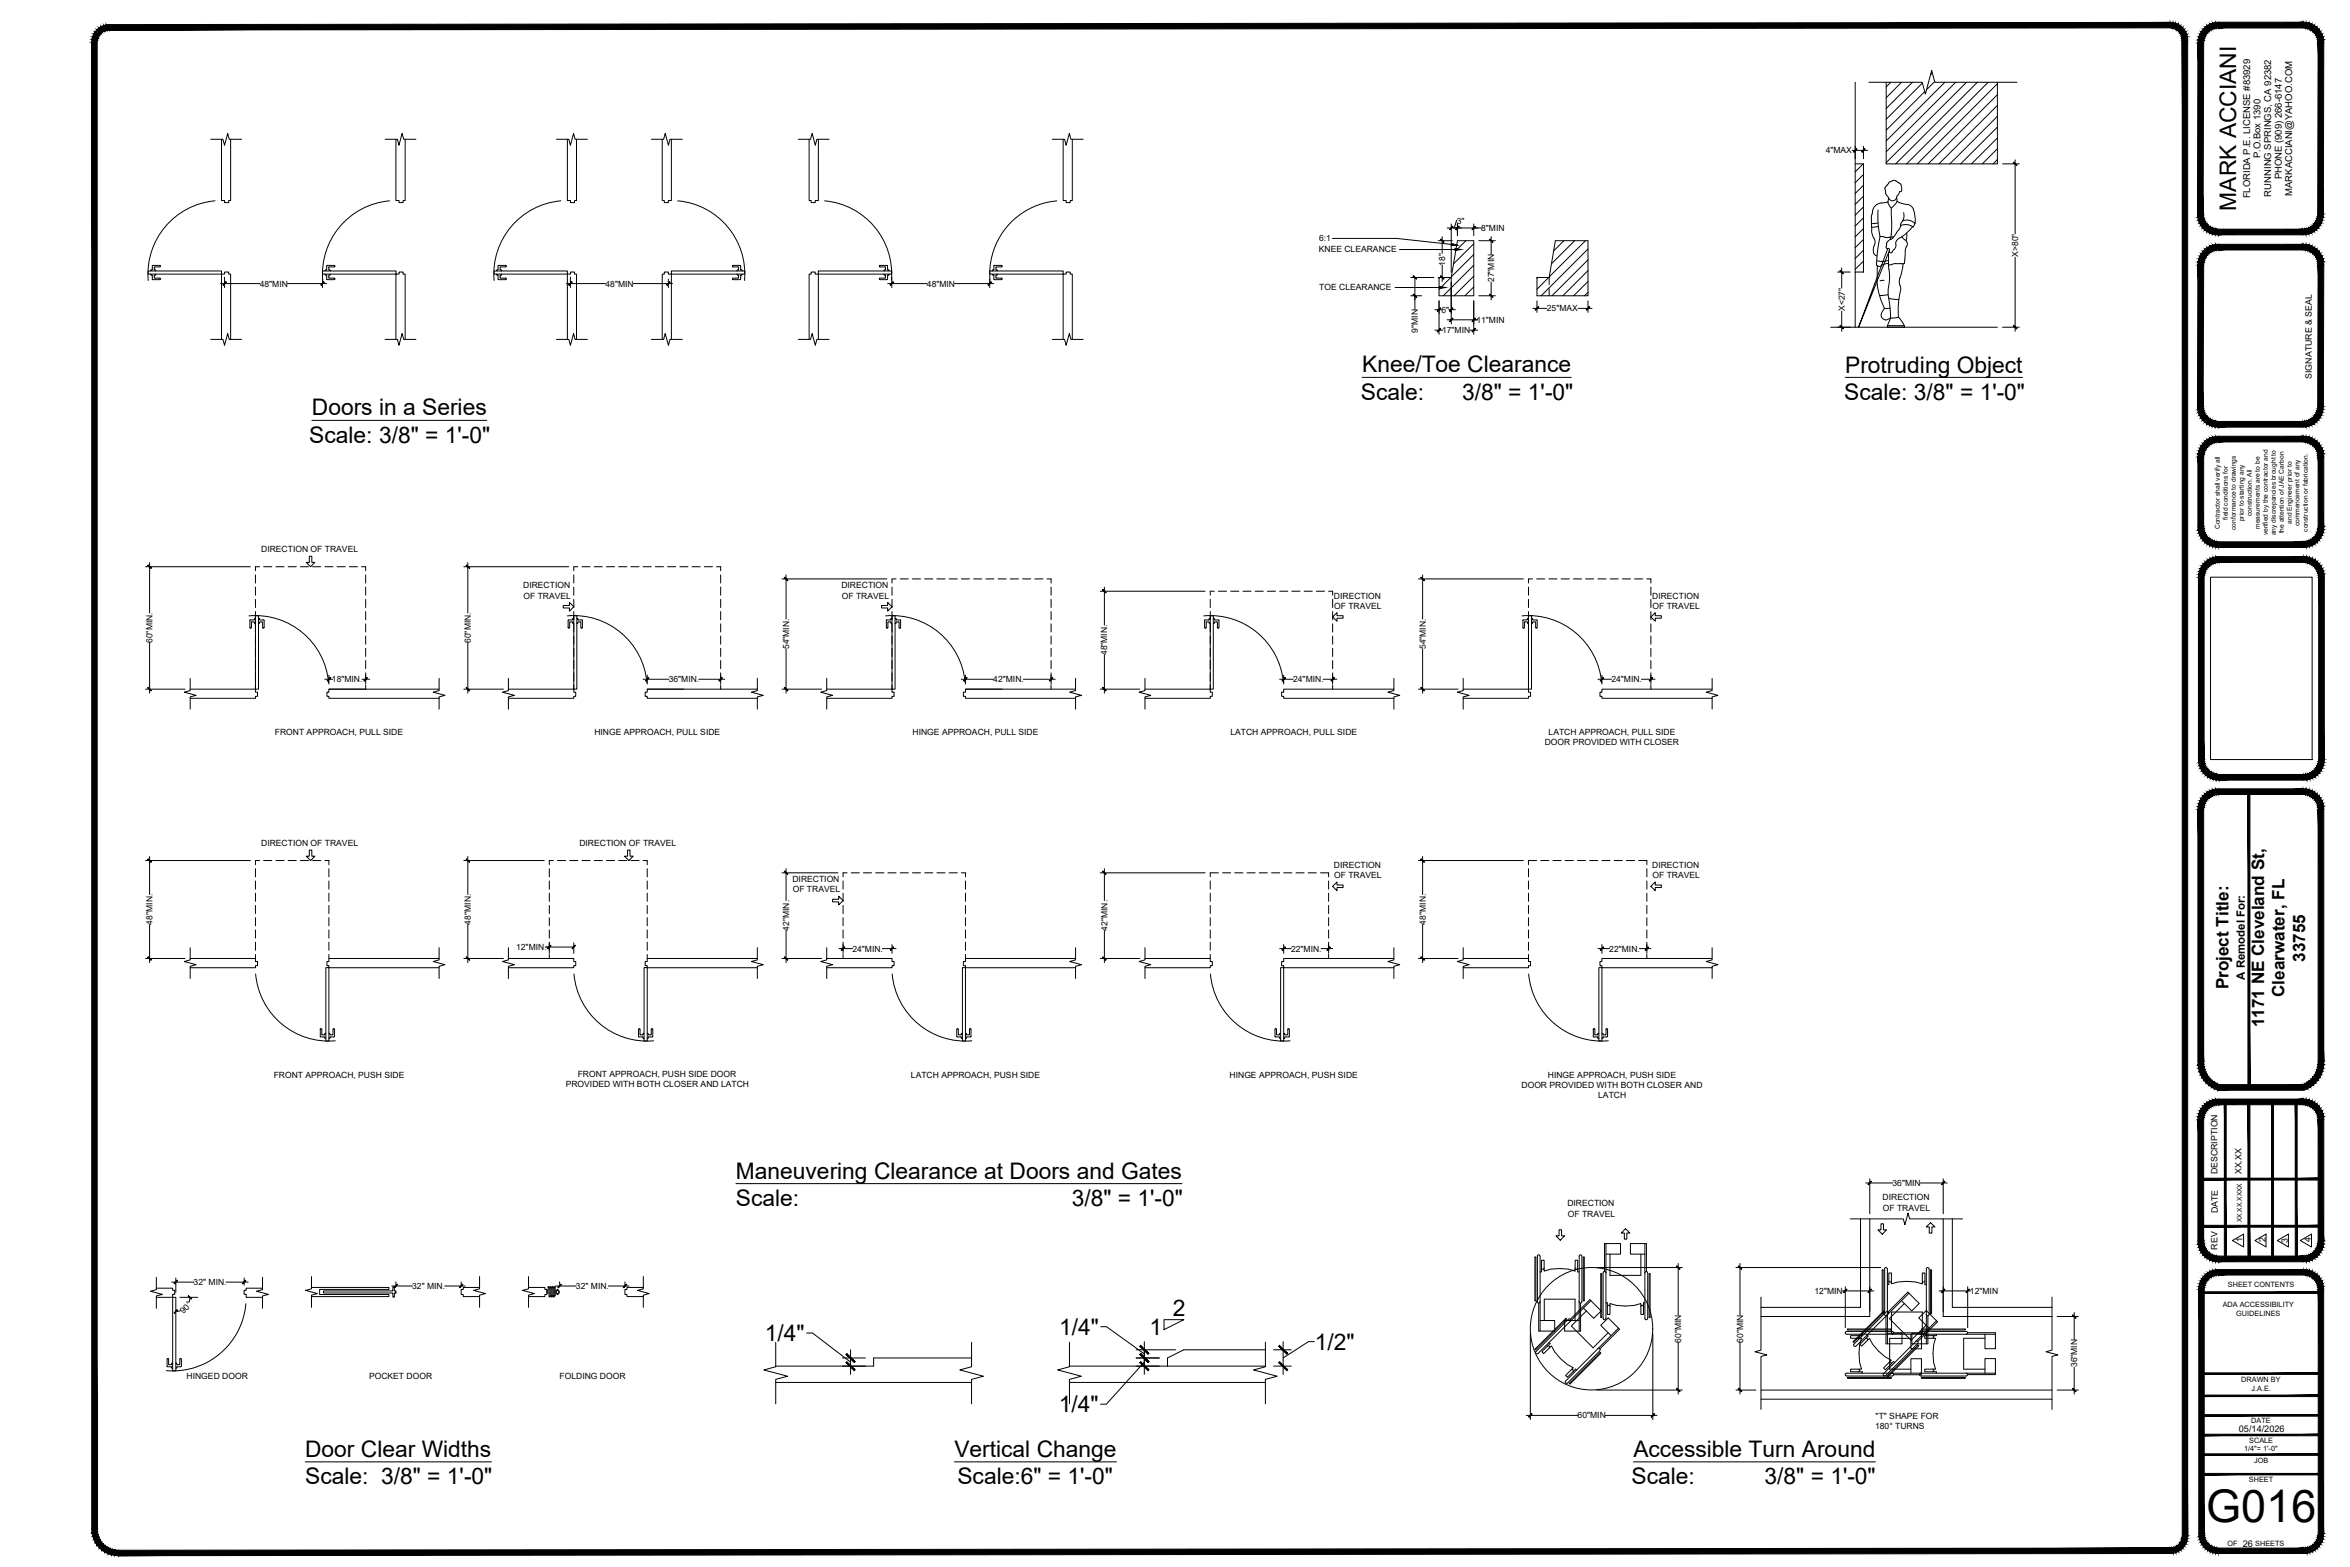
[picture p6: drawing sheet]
<svg xmlns="http://www.w3.org/2000/svg" width="914mm" height="610mm" viewBox="0 0 914 610" stroke-linecap="round" stroke-linejoin="round" font-family="sans-serif">
<defs><g id="words">
<text font-size="17.5" x="858.5" y="592.3">G016</text>
<g font-size="8.9">
<text x="870.2" y="82" transform="rotate(-90 870.2 82)">MARK ACCIANI</text>
<text x="530" y="144.9">Knee/Toe Clearance</text>
<text x="718" y="144.9">Protruding Object</text>
<text x="529.5" y="155.6">Scale:</text>
<text x="569" y="155.6">3/8&quot; = 1'-0&quot;</text>
<text x="717.6" y="155.6">Scale: 3/8&quot; = 1'-0&quot;</text>
<text x="121.4" y="161.6">Doors in a Series</text>
<text x="120.4" y="172.3">Scale: 3/8&quot; = 1'-0&quot;</text>
<text x="286.3" y="458.6">Maneuvering Clearance at Doors and Gates</text>
<text x="286.3" y="469.2">Scale:</text>
<text x="417" y="469.2">3/8&quot; = 1'-0&quot;</text>
<text x="456.3" y="511.8">2</text>
<text x="297.6" y="521.7">1/4&quot;</text>
<text x="412.1" y="519.3">1/4&quot;</text>
<text x="447.3" y="519.5">1</text>
<text x="511.6" y="525.1">1/2&quot;</text>
<text x="412" y="549.4">1/4&quot;</text>
<text x="118.7" y="566.8">Door Clear Widths</text>
<text x="371.3" y="566.8">Vertical Change</text>
<text x="635.6" y="566.8">Accessible Turn Around</text>
<text x="118.7" y="577.5">Scale: 3/8&quot; = 1'-0&quot;</text>
<text x="372.5" y="577.5">Scale:6&quot; = 1'-0&quot;</text>
<text x="634.8" y="577.5">Scale:</text>
<text x="686.6" y="577.5">3/8&quot; = 1'-0&quot;</text>
</g>
<g font-size="6.7">
<text x="896.9" y="374.1" transform="rotate(-90 896.9 374.1)">33755</text>
<text x="867.1" y="384.9" transform="rotate(-90 867.1 384.9)">Project Title:</text>
<text x="889" y="387.8" transform="rotate(-90 889 387.8)">Clearwater, FL</text>
<text x="881" y="399.6" transform="rotate(-90 881 399.6)">1171 NE Cleveland St,</text>
</g>
<text font-size="4.4" x="873.5" y="381.1" transform="rotate(-90 873.5 381.1)">A Remodel For:</text>
<g font-size="3.7">
<text x="879.6" y="61.6" transform="rotate(-90 879.6 61.6)">P.O.Box 1390</text>
<text x="887.8" y="69.8" transform="rotate(-90 887.8 69.8)">PHONE (909) 266-6147</text>
<text x="875.5" y="77.2" transform="rotate(-90 875.5 77.2)">FLORIDA P.E. LICENSE #83929</text>
<text x="883.7" y="76.5" transform="rotate(-90 883.7 76.5)">RUNNING SPRINGS, CA 92382</text>
<text x="891.9" y="76.2" transform="rotate(-90 891.9 76.2)">MARKACCIANI@YAHOO.COM</text>
</g>
<g font-size="3.6">
<text x="871.2" y="557.1">05/14/2026</text>
<text x="872.7" y="601.8">26</text>
</g>
<g font-size="3.4">
<text x="899.5" y="147.4" transform="rotate(-90 899.5 147.4)">SIGNATURE &amp; SEAL</text>
<text x="862.9" y="456.9" transform="rotate(-90 862.9 456.9)">DESCRIPTION</text>
<text x="872.2" y="456.8" transform="rotate(-90 872.2 456.8)">XX.XX</text>
<text x="863" y="472" transform="rotate(-90 863 472)">DATE</text>
<text x="872.6" y="483.3" transform="rotate(-90 872.6 483.3)">1</text>
<text x="881.5" y="483.3" transform="rotate(-90 881.5 483.3)">2</text>
<text x="890.2" y="483.5" transform="rotate(-90 890.2 483.5)">3</text>
<text x="899.2" y="483.3" transform="rotate(-90 899.2 483.3)">4</text>
<text x="862.8" y="486.2" transform="rotate(-90 862.8 486.2)">REV</text>
</g>
<g font-size="3.3">
<text x="710.4" y="59.7">4&quot;MAX</text>
<text x="566.8" y="87">3&quot;</text>
<text x="576.3" y="89.9">8&quot;MIN</text>
<text x="513.3" y="93.7">6:1</text>
<text x="513.2" y="98.2">KNEE CLEARANCE</text>
<text x="785.3" y="99.9" transform="rotate(-90 785.3 99.9)">X&gt;80&quot;</text>
<text x="562.4" y="103.3" transform="rotate(-90 562.4 103.3)">18&quot;</text>
<text x="101" y="111.5">48&quot;MIN</text>
<text x="235.6" y="111.5">48&quot;MIN</text>
<text x="360.7" y="111.5">48&quot;MIN</text>
<text x="513.3" y="112.9">TOE CLEARANCE</text>
<text x="581.4" y="109.8" transform="rotate(-90 581.4 109.8)">27&quot;MIN</text>
<text x="560.8" y="121.6">6&quot;</text>
<text x="574.5" y="125.6">11&quot;MIN</text>
<text x="601.9" y="121.2">25&quot;MAX</text>
<text x="717.8" y="121" transform="rotate(-90 717.8 121)">X&lt;27&quot;</text>
<text x="551.7" y="129.5" transform="rotate(-90 551.7 129.5)">9&quot;MIN</text>
<text x="561.1" y="129.6">17&quot;MIN</text>
<text x="101.6" y="214.9">DIRECTION OF TRAVEL</text>
<text x="203.6" y="228.9">DIRECTION</text>
<text x="203.7" y="232.9">OF TRAVEL</text>
<text x="327.4" y="228.9">DIRECTION</text>
<text x="327.5" y="232.9">OF TRAVEL</text>
<text x="519" y="232.8">DIRECTION</text>
<text x="642.9" y="232.8">DIRECTION</text>
<text x="519.1" y="236.8">OF TRAVEL</text>
<text x="643" y="236.8">OF TRAVEL</text>
<text x="59.4" y="250.1" transform="rotate(-90 59.4 250.1)">60&quot;MIN.</text>
<text x="183.2" y="250.1" transform="rotate(-90 183.2 250.1)">60&quot;MIN.</text>
<text x="307" y="252.6" transform="rotate(-90 307 252.6)">54&quot;MIN.</text>
<text x="430.9" y="254.9" transform="rotate(-90 430.9 254.9)">48&quot;MIN.</text>
<text x="554.7" y="252.6" transform="rotate(-90 554.7 252.6)">54&quot;MIN.</text>
<text x="129.2" y="265.4">18&quot;MIN.</text>
<text x="260.2" y="265.4">36&quot;MIN.</text>
<text x="386.5" y="265.4">42&quot;MIN.</text>
<text x="503.2" y="265.4">24&quot;MIN.</text>
<text x="627" y="265.4">24&quot;MIN.</text>
<text x="106.9" y="285.9">FRONT APPROACH, PULL SIDE</text>
<text x="231.3" y="285.9">HINGE APPROACH, PULL SIDE</text>
<text x="355.1" y="285.9">HINGE APPROACH, PULL SIDE</text>
<text x="478.7" y="285.9">LATCH APPROACH, PULL SIDE</text>
<text x="602.6" y="285.9">LATCH APPROACH, PULL SIDE</text>
<text x="601" y="289.9">DOOR PROVIDED WITH CLOSER</text>
<text x="101.6" y="329.2">DIRECTION OF TRAVEL</text>
<text x="225.5" y="329.2">DIRECTION OF TRAVEL</text>
<text x="519" y="337.6">DIRECTION</text>
<text x="519.1" y="341.6">OF TRAVEL</text>
<text x="642.9" y="337.6">DIRECTION</text>
<text x="643" y="341.6">OF TRAVEL</text>
<text x="308.4" y="343.2">DIRECTION</text>
<text x="308.4" y="347.2">OF TRAVEL</text>
<text x="59.4" y="359.7" transform="rotate(-90 59.4 359.7)">48&quot;MIN.</text>
<text x="183.2" y="359.7" transform="rotate(-90 183.2 359.7)">48&quot;MIN.</text>
<text x="554.7" y="359.7" transform="rotate(-90 554.7 359.7)">48&quot;MIN.</text>
<text x="307.1" y="362" transform="rotate(-90 307.1 362)">42&quot;MIN.</text>
<text x="430.9" y="362" transform="rotate(-90 430.9 362)">42&quot;MIN.</text>
<text x="200.8" y="369.6">12&quot;MIN.</text>
<text x="331.7" y="370.2">24&quot;MIN.</text>
<text x="502.4" y="370.2">22&quot;MIN.</text>
<text x="626.2" y="370.2">22&quot;MIN.</text>
<text x="106.5" y="419.3">FRONT APPROACH, PUSH SIDE</text>
<text x="224.8" y="418.8">FRONT APPROACH, PUSH SIDE DOOR</text>
<text x="354.5" y="419.3">LATCH APPROACH, PUSH SIDE</text>
<text x="478.5" y="419.3">HINGE APPROACH, PUSH SIDE</text>
<text x="602.3" y="419.3">HINGE APPROACH, PUSH SIDE</text>
<text x="220.1" y="422.9">PROVIDED WITH BOTH CLOSER AND LATCH</text>
<text x="592" y="423.3">DOOR PROVIDED WITH BOTH CLOSER AND</text>
<text x="621.9" y="427.3">LATCH</text>
<text x="736.4" y="461.4">36&quot;MIN</text>
<text x="732.5" y="467">DIRECTION</text>
<text x="609.9" y="469.3">DIRECTION</text>
<text x="610" y="473.4">OF TRAVEL</text>
<text x="732.6" y="471">OF TRAVEL</text>
<text x="75.4" y="499.9">32&quot; MIN.</text>
<text x="160.4" y="501.4">32&quot; MIN.</text>
<text x="224.1" y="501.4">32&quot; MIN.</text>
<text x="706" y="503.4">12&quot;MIN</text>
<text x="766.5" y="503.4">12&quot;MIN</text>
<text x="71.4" y="511.2" transform="rotate(-45 71.4 511.2)">90°</text>
<text x="654.2" y="522.4" transform="rotate(-90 654.2 522.4)">60&quot;MIN</text>
<text x="678.2" y="522.4" transform="rotate(-90 678.2 522.4)">60&quot;MIN</text>
<text x="808.3" y="531.9" transform="rotate(-90 808.3 531.9)">36&quot;MIN</text>
<text x="72.6" y="536.5">HINGED DOOR</text>
<text x="143.6" y="536.5">POCKET DOOR</text>
<text x="217.7" y="536.5">FOLDING DOOR</text>
<text x="613.9" y="551.8">60&quot;MIN</text>
<text x="729.6" y="556">180° TURNS</text>
<text x="729.8" y="552">&quot;T&quot; SHAPE FOR</text>
</g>
<g font-size="2.8">
<text x="866.9" y="500.7">SHEET CONTENTS</text>
<text x="864.9" y="508.4">ADA ACCESSIBILITY</text>
<text x="870.2" y="511.8">GUIDELINES</text>
<text x="872.1" y="537.8">DRAWN BY</text>
<text x="876.1" y="541.2">J.A.E.</text>
<text x="876" y="553.7">DATE</text>
<text x="875.2" y="561.3">SCALE</text>
<text x="873.2" y="564.5">1/4&quot;= 1'-0&quot;</text>
<text x="877.1" y="569">JOB</text>
<text x="875.1" y="576.6">SHEET</text>
<text x="866.8" y="601.4">OF</text>
<text x="877.5" y="601.5">SHEETS</text>
</g>
<g font-size="2.6">
<text x="866.9" y="202.1" transform="rotate(-90 866.9 202.1)">field conditions for</text>
<text x="873.1" y="202.8" transform="rotate(-90 873.1 202.8)">prior to starting any</text>
<text x="876.2" y="200.8" transform="rotate(-90 876.2 200.8)">construction. All</text>
<text x="891.7" y="203.8" transform="rotate(-90 891.7 203.8)">and Engineer prior to</text>
<text x="863.8" y="205.8" transform="rotate(-90 863.8 205.8)">Contractor shall verify all</text>
<text x="870" y="206.1" transform="rotate(-90 870 206.1)">conformance to drawings</text>
<text x="879.3" y="205.7" transform="rotate(-90 879.3 205.7)">measurements are to be</text>
<text x="882.4" y="208.3" transform="rotate(-90 882.4 208.3)">verified by the contractor and</text>
<text x="885.5" y="208.2" transform="rotate(-90 885.5 208.2)">any discrepancies brought to</text>
<text x="888.6" y="207.5" transform="rotate(-90 888.6 207.5)">the attention of JAE Carbon</text>
<text x="894.8" y="204.8" transform="rotate(-90 894.8 204.8)">commencement of any</text>
<text x="897.9" y="206.8" transform="rotate(-90 897.9 206.8)">construction or fabrication.</text>
<text x="872.3" y="475.5" transform="rotate(-90 872.3 475.5)">XX.XX.XXXX</text>
</g>
</g></defs>
<!-- layer: (EE) MARK ACCIANI -->
<g fill="#000" stroke="#000" stroke-width=".39">
<path d="M855.2 16.6l2.1 66.8 .2-66.8zM855.2 16.6l2.1 66.8h-2.3z"/>
<path d="M862.1 8.7l1.2-.1v2.3zM862.1 8.7l.3 2.2h.9zM861 9l1.1-.3 .3 2.2zM861 9l.6 2.1 .8-.2zM859.9 9.4l1.1-.4 .6 2.1zM859.9 9.4l.9 2 .8-.3zM858.9 9.9l1-.5 .9 2zM858.9 9.9l1.2 1.9 .7-.4zM858 10.6l.9-.7 1.2 1.9zM858 10.6l1.5 1.7 .6-.5zM858 10.6l1.5 1.7-2.3-.9zM857.2 11.4l1.7 1.5 .6-.6zM857.2 11.4l1.7 1.5-2.4-.6zM856.5 12.3l1.9 1.2 .5-.6zM856.5 12.3l1.9 1.2-2.4-.2zM856 13.3l2 1 .4-.8zM856 13.3l2 1-2.4 .1zM855.6 14.4l2.1 .6 .3-.7zM855.6 14.4l2.1 .6-2.4 .5zM855.3 15.5l2.2 .3 .2-.8zM855.3 15.5l2.2 .3-2.3 .8zM855.2 16.6h2.3v-.8z"/>
<path d="M863.3 10.9h32.9v-2.3zM863.3 8.6h32.9l-32.9 2.3z"/>
<path d="M902 16.6l2.2-1.1v1.1zM902 15.8v.8l2.2-1.1zM902 15.8l1.9-1.4 .3 1.1zM901.8 15l.2 .8 1.9-1.4zM901.8 15l1.7-1.7 .4 1.1zM901.5 14.3l.3 .7 1.7-1.7zM902.9 12.3l.6 1-2 1zM901.1 13.5l.4 .8 1.4-2zM902.3 11.4l.6 .9-1.8 1.2zM900.6 12.9l.5 .6 1.2-2.1zM901.4 10.6l.9 .8-1.7 1.5zM901.4 10.6l-1.4 1.7 .6 .6zM900.6 9.9l.8 .7-1.4 1.7zM900.6 9.9l-1.3 1.9 .7 .5zM899.5 9.4l1.1 .5-1.3 1.9zM899.5 9.4l-.9 2 .7 .4zM898.5 9l1 .4-.9 2zM898.5 9l-.7 2.1 .8 .3zM897.3 8.7l1.2 .3-.7 2.1zM897.3 8.7l-.3 2.2 .8 .2zM896.2 8.6l1.1 .1-.3 2.2zM896.2 8.6v2.3h.8z"/>
<path d="M855 83.4h2.3l-2.2 1.1zM855.1 84.5l2.2-.3v-.8zM855.1 84.5l2.2-.3-1.9 1.4zM855.4 85.6l2.1-.6-.2-.8zM855.4 85.6l2.1-.6-1.7 1.7zM855.8 86.7l2-.9-.3-.8zM855.8 86.7l2-.9-1.5 1.9zM857.8 85.8l-1.5 1.9 1.9-1.2zM856.3 87.7l1.9-1.2-1.2 2.1zM858.2 86.5l-1.2 2.1 1.7-1.5zM857 88.6l1.7-1.5-.9 2.3zM858.7 87.1l-.9 2.3 1.5-1.7zM859.3 87.7l-.6 2.4-.9-.7zM859.3 87.7l-.6 2.4 1.2-1.9zM859.9 88.2l-.2 2.4-1-.5zM859.9 88.2l-.2 2.4 .9-2zM860.6 88.6l.2 2.4-1.1-.4zM860.6 88.6l.2 2.4 .6-2.1zM861.4 88.9l.5 2.4-1.1-.3zM861.4 88.9l.5 2.4 .3-2.2zM862.2 89.1l.8 2.3-1.1-.1zM862.2 89.1l.8 2.3v-2.2z"/>
<path d="M863 89.2v2.2l33-2.2zM863 91.4l33-2.2v2.2z"/>
<path d="M862.1 95.1l1.2-.1v2.2zM862.1 95.1l.3 2.2 .9-.1zM861 95.3l1.1-.2 .3 2.2zM861 95.3l.6 2.2 .8-.2zM859.9 95.8l1.1-.5 .6 2.2zM859.9 95.8l.9 1.9 .8-.2zM858.9 96.3l1-.5 .9 1.9zM858.9 96.3l1.2 1.8 .7-.4zM858 97l.9-.7 1.2 1.8zM858 97l1.5 1.6 .6-.5zM858 97l1.5 1.6-2.3-.8zM857.2 97.8l1.7 1.4 .6-.6zM857.2 97.8l1.7 1.4-2.4-.5zM856.5 98.7l1.9 1.2 .5-.7zM856.5 98.7l1.9 1.2-2.4-.2zM856 99.7l2 .9 .4-.7zM856 99.7l2 .9-2.4 .2zM855.6 100.8l2.1 .6 .3-.8zM855.6 100.8l2.1 .6-2.4 .5zM855.3 101.9l2.2 .3 .2-.8zM855.3 101.9l2.2 .3-2.3 .8zM855.2 103h2.3v-.8z"/>
<path d="M896 89.2l1.2 2.1-1.2 .1zM896 89.2l1.2 2.1-.4-2.2zM896.8 89.1l1.5 1.9-1.1 .3zM896.8 89.1l1.5 1.9-.6-2.1zM897.7 88.9l1.7 1.7-1.1 .4zM897.7 88.9l1.7 1.7-1-2zM898.4 88.6l1.9 1.5-.9 .5zM898.4 88.6l1.9 1.5-1.1-1.9zM899.2 88.2l2.1 1.2-1 .7zM899.2 88.2l2.1 1.2-1.5-1.7zM899.8 87.7l2.3 .9-.8 .8zM900.4 87.1l-.6 .6 2.3 .9zM900.4 87.1l2.4 .6-.7 .9zM900.9 86.5l-.5 .6 2.4 .6zM900.9 86.5l2.4 .2-.5 1zM901.3 85.8l-.4 .7 2.4 .2zM901.3 85.8l2.4-.2-.4 1.1zM901.6 85l-.3 .8 2.4-.2zM901.6 85l2.3-.5-.2 1.1zM901.8 84.2l-.2 .8 2.3-.5zM901.8 84.2l2.2-.8-.1 1.1zM901.8 83.4v.8l2.2-.8z"/>
<path d="M863.3 97.2h32.9v-2.2zM863.3 95h32.9l-32.9 2.2z"/>
<path d="M902 16.6l-.2 66.8h2.2zM902 16.6h2.2l-.2 66.8z"/>
<path d="M855.2 103l2.1 55.2 .2-55.2zM855.2 103l2.1 55.2h-2.3z"/>
<path d="M902 103l2.2-1.1v1.1zM902 102.2v.8l2.2-1.1zM902 102.2l1.9-1.4 .3 1.1zM901.8 101.4l.2 .8 1.9-1.4zM901.8 101.4l1.7-1.7 .4 1.1zM901.5 100.6l.3 .8 1.7-1.7zM902.9 98.7l.6 1-2 .9zM901.1 99.9l.4 .7 1.4-1.9zM902.3 97.8l.6 .9-1.8 1.2zM900.6 99.2l.5 .7 1.2-2.1zM901.4 97l.9 .8-1.7 1.4zM901.4 97l-1.4 1.6 .6 .6zM900.6 96.3l.8 .7-1.4 1.6zM900.6 96.3l-1.3 1.8 .7 .5zM899.5 95.8l1.1 .5-1.3 1.8zM899.5 95.8l-.9 1.9 .7 .4zM898.5 95.3l1 .5-.9 1.9zM898.5 95.3l-.7 2.2 .8 .2zM897.3 95.1l1.2 .2-.7 2.2zM897.3 95.1l-.3 2.2 .8 .2zM896.2 95l1.1 .1-.3 2.2zM896.2 95v2.2l.8 .1z"/>
<path d="M855 158.2h2.3l-2.2 1.1zM855.1 159.3l2.2-.3v-.8zM855.1 159.3l2.2-.3-1.9 1.4zM855.4 160.4l2.1-.6-.2-.8zM855.4 160.4l2.1-.6-1.7 1.7zM855.8 161.5l2-.9-.3-.8zM855.8 161.5l2-.9-1.5 1.9zM857.8 160.6l-1.5 1.9 1.9-1.2zM856.3 162.5l1.9-1.2-1.2 2.1zM858.2 161.3l-1.2 2.1 1.7-1.5zM857 163.4l1.7-1.5-.9 2.3zM858.7 161.9l-.9 2.3 1.5-1.7zM859.3 162.5l-.6 2.4-.9-.7zM859.3 162.5l-.6 2.4 1.2-1.9zM859.9 163l-.2 2.4-1-.5zM859.9 163l-.2 2.4 .9-2zM860.6 163.4l.2 2.4-1.1-.4zM860.6 163.4l.2 2.4 .6-2.1zM861.4 163.7l.5 2.4-1.1-.3zM861.4 163.7l.5 2.4 .3-2.2zM862.2 163.9l.8 2.3-1.1-.1zM862.2 163.9l.8 2.3v-2.2z"/>
<path d="M902 103l-.2 55.2h2.2zM902 103h2.2l-.2 55.2z"/>
<path d="M863 164v2.2l33-2.2zM863 166.2l33-2.2v2.2z"/>
<path d="M896 164l1.2 2.1-1.2 .1zM896 164l1.2 2.1-.4-2.2zM896.8 163.9l1.5 1.9-1.1 .3zM896.8 163.9l1.5 1.9-.6-2.1zM897.7 163.7l1.7 1.7-1.1 .4zM897.7 163.7l1.7 1.7-1-2zM898.4 163.4l1.9 1.5-.9 .5zM898.4 163.4l1.9 1.5-1.1-1.9zM899.2 163l2.1 1.2-1 .7zM899.2 163l2.1 1.2-1.5-1.7zM899.8 162.5l2.3 .9-.8 .8zM900.4 161.9l-.6 .6 2.3 .9zM900.4 161.9l2.4 .6-.7 .9zM900.9 161.3l-.5 .6 2.4 .6zM900.9 161.3l2.4 .2-.5 1zM901.3 160.6l-.4 .7 2.4 .2zM901.3 160.6l2.4-.2-.4 1.1zM901.6 159.8l-.3 .8 2.4-.2zM901.6 159.8l2.3-.5-.2 1.1zM901.8 159l-.2 .8 2.3-.5zM901.8 159l2.2-.8-.1 1.1zM901.8 158.2v.8l2.2-.8z"/>
</g>
<!-- layer: (1)SHEET INFORMATION -->
<g fill="#000" stroke="#000" stroke-width=".39">
<path d="M35.7 16.3l2.1 578.7v-578.7zM35.7 16.3l2.1 578.7h-2.1z"/>
<path d="M41.4 9.7l1.1-.1v2.1zM41.4 9.7l.3 2.1 .8-.1zM40.4 9.9l1-.2 .3 2.1zM40.4 9.9l.6 2 .7-.1zM39.4 10.3l1-.4 .6 2zM39.4 10.3l.9 1.9 .7-.3zM38.5 10.9l.9-.6 .9 1.9zM38.5 10.9l1.3 1.7 .5-.4zM37.7 11.6l.8-.7 1.3 1.7zM37.7 11.6l1.5 1.5 .6-.5zM37.7 11.6l1.5 1.5-2.2-.7zM37 12.4l1.7 1.2 .5-.5zM37 12.4l1.7 1.2-2.3-.3zM36.4 13.3l1.9 .9 .4-.6zM36.4 13.3l1.9 .9-2.3 .1zM36 14.3l2.1 .6 .2-.7zM36 14.3l2.1 .6-2.3 .4zM35.8 15.3l2.1 .3 .2-.7zM35.8 15.3l2.1 .3-2.2 .7zM35.7 16.3h2.1l.1-.7z"/>
<path d="M42.5 11.7l802-.9v-2.1zM42.5 9.6l802-.9-802 3z"/>
<path d="M849.1 15.5l2.1-1.1v1.1zM849 14.8l.1 .7 2.1-1.1zM849 14.8l1.9-1.4 .3 1zM848.9 14.1l.1 .7 1.9-1.4zM850.5 12.4l.4 1-2 .7zM848.6 13.4l.3 .7 1.6-1.7zM849.9 11.5l.6 .9-1.9 1zM848.2 12.7l.4 .7 1.3-1.9zM849.2 10.7l.7 .8-1.7 1.2zM849.2 10.7l-1.4 1.5 .4 .5zM848.4 10l.8 .7-1.4 1.5zM848.4 10l-1.2 1.7 .6 .5zM847.6 9.4l.8 .6-1.2 1.7zM847.6 9.4l-1 1.9 .6 .4zM846.5 9.1l1.1 .3-1 1.9zM846.5 9.1l-.6 1.9 .7 .3zM845.5 8.8l1 .3-.6 1.9zM845.5 8.8l-.3 2.1 .7 .1zM844.5 8.7l1 .1-.3 2.1zM844.5 8.7v2.1l.7 .1z"/>
<path d="M855.2 177.7l2.3 27.3v-27.3zM855.2 177.7l2.3 27.3h-2.3z"/>
<path d="M862.1 169.8l1.2-.1v2.2zM862.1 169.8l.3 2.2 .9-.1zM861 170.1l1.1-.3 .3 2.2zM861 170.1l.6 2.1 .8-.2zM859.9 170.4l1.1-.3 .6 2.1zM859.9 170.4l.9 2.1 .8-.3zM858.9 171l1-.6 .9 2.1zM858.9 171l1.2 1.8 .7-.3zM858 171.7l.9-.7 1.2 1.8zM858 171.7l1.5 1.7 .6-.6zM858 171.7l1.5 1.7-2.3-.9zM857.2 172.5l1.7 1.4 .6-.5zM857.2 172.5l1.7 1.4-2.4-.5zM856.5 173.4l1.9 1.2 .5-.7zM856.5 173.4l1.9 1.2-2.4-.2zM856 174.4l2 .9 .4-.7zM856 174.4l2 .9-2.4 .2zM855.6 175.5l2.1 .6 .3-.8zM855.6 175.5l2.1 .6-2.4 .5zM855.3 176.6l2.2 .3 .2-.8zM855.3 176.6l2.2 .3-2.3 .8zM855.2 177.7h2.3v-.8z"/>
<path d="M863.3 171.9h32.9v-2.2zM863.3 169.7h32.9l-32.9 2.2z"/>
<path d="M902 177.7l2.2-1.1v1.1zM902 176.9v.8l2.2-1.1zM902 176.9l1.9-1.4 .3 1.1zM901.8 176.1l.2 .8 1.9-1.4zM901.8 176.1l1.7-1.7 .4 1.1zM901.5 175.3l.3 .8 1.7-1.7zM902.9 173.4l.6 1-2 .9zM901.1 174.6l.4 .7 1.4-1.9zM902.3 172.5l.6 .9-1.8 1.2zM900.6 173.9l.5 .7 1.2-2.1zM901.4 171.7l.9 .8-1.7 1.4zM901.4 171.7l-1.4 1.7 .6 .5zM900.6 171l.8 .7-1.4 1.7zM900.6 171l-1.3 1.8 .7 .6zM899.5 170.4l1.1 .6-1.3 1.8zM899.5 170.4l-.9 2.1 .7 .3zM898.5 170.1l1 .3-.9 2.1zM898.5 170.1l-.7 2.1 .8 .3zM897.3 169.8l1.2 .3-.7 2.1zM897.3 169.8l-.3 2.2 .8 .2zM896.2 169.7l1.1 .1-.3 2.2zM896.2 169.7v2.2l.8 .1z"/>
<path d="M855.2 205h2.3l-2.2 1.1zM855.3 206.1l2.2-.3v-.8zM855.3 206.1l2.2-.3-1.9 1.4zM855.6 207.2l2.1-.6-.2-.8zM855.6 207.2l2.1-.6-1.7 1.7zM856 208.3l2-.9-.3-.8zM856 208.3l2-.9-1.5 1.9zM858 207.4l-1.5 1.9 1.9-1.2zM856.5 209.3l1.9-1.2-1.2 2.1zM858.4 208.1l-1.2 2.1 1.7-1.4zM857.2 210.2l1.7-1.4-.9 2.2zM858.9 208.8l-.9 2.2 1.5-1.7zM859.5 209.3l-.6 2.4-.9-.7zM859.5 209.3l-.6 2.4 1.2-1.9zM860.1 209.8l-.2 2.5-1-.6zM860.1 209.8l-.2 2.5 .9-2.1zM860.8 210.2l.2 2.4-1.1-.3zM860.8 210.2l.2 2.4 .6-2.1zM861.6 210.5l.5 2.4-1.1-.3zM861.6 210.5l.5 2.4 .3-2.2zM862.4 210.7l.9 2.3-1.2-.1zM862.4 210.7l.9 2.3v-2.2z"/>
<path d="M863.3 210.8v2.2l32.9-2.2zM863.3 213l32.9-2.2v2.2z"/>
<path d="M862.3 216.6l1.1-.1v2.3zM862.3 216.6l.3 2.2h.8zM861.2 216.9l1.1-.3 .3 2.2zM861.2 216.9l.6 2.1 .8-.2zM860.1 217.3l1.1-.4 .6 2.1zM860.1 217.3l.9 2 .8-.3zM859.1 217.8l1-.5 .9 2zM859.1 217.8l1.2 1.9 .7-.4zM858.2 218.5l.9-.7 1.2 1.9zM858.2 218.5l1.4 1.7 .7-.5zM858.2 218.5l1.4 1.7-2.2-.9zM857.4 219.3l1.6 1.5 .6-.6zM857.4 219.3l1.6 1.5-2.3-.6zM856.7 220.2l1.9 1.2 .4-.6zM856.7 220.2l1.9 1.2-2.5-.2zM856.1 221.2l2 1 .5-.8zM856.1 221.2l2 1-2.3 .1zM855.8 222.3l2.1 .6 .2-.7zM855.8 222.3l2.1 .6-2.4 .5zM855.5 223.4l2.2 .3 .2-.8zM855.5 223.4l2.2 .3-2.3 .8zM855.4 224.5h2.2l.1-.8z"/>
<path d="M896.2 210.8l1.1 2.1-1.1 .1zM896.2 210.8l1.1 2.1-.3-2.2zM897 210.7l1.5 1.9-1.2 .3zM897 210.7l1.5 1.9-.7-2.1zM897.8 210.5l1.7 1.8-1 .3zM897.8 210.5l1.7 1.8-.9-2.1zM898.6 210.2l2 1.5-1.1 .6zM898.6 210.2l2 1.5-1.3-1.9zM899.3 209.8l2.1 1.2-.8 .7zM899.3 209.8l2.1 1.2-1.4-1.7zM900 209.3l2.3 .9-.9 .8zM900 209.3l2.3 .9-1.7-1.4zM900.6 208.8l2.3 .5-.6 .9zM901.1 208.1l-.5 .7 2.3 .5zM901.1 208.1l2.4 .2-.6 1zM901.5 207.4l-.4 .7 2.4 .2zM901.5 207.4l2.4-.2-.4 1.1zM901.8 206.6l-.3 .8 2.4-.2zM901.8 206.6l2.4-.5-.3 1.1zM902 205.8l-.2 .8 2.4-.5zM902 205.8l2.2-.8v1.1zM902 205v.8l2.2-.8z"/>
<path d="M863.4 218.8h33v-2.3zM863.4 216.5h33l-33 2.3z"/>
<path d="M902 177.7v27.3h2.2zM902 177.7h2.2v27.3z"/>
<path d="M855.4 224.5l2.2 71v-71zM855.4 224.5l2.2 71h-2.2z"/>
<path d="M902.2 224.5l2.1-1.1 .1 1.1zM902.1 223.7l.1 .8 2.1-1.1zM902.1 223.7l2-1.4 .2 1.1zM902 222.9l.1 .8 2-1.4zM902 222.9l1.7-1.7 .4 1.1zM901.7 222.2l.3 .7 1.7-1.7zM903.1 220.2l.6 1-2 1zM901.3 221.4l.4 .8 1.4-2zM902.5 219.3l.6 .9-1.8 1.2zM900.8 220.8l.5 .6 1.2-2.1zM901.7 218.5l.8 .8-1.7 1.5zM901.7 218.5l-1.5 1.7 .6 .6zM900.7 217.8l1 .7-1.5 1.7zM900.7 217.8l-1.2 1.9 .7 .5zM899.7 217.3l1 .5-1.2 1.9zM899.7 217.3l-.9 2 .7 .4zM898.7 216.9l1 .4-.9 2zM898.7 216.9l-.7 2.1 .8 .3zM897.6 216.6l1.1 .3-.7 2.1zM897.6 216.6l-.4 2.2 .8 .2zM896.4 216.5l1.2 .1-.4 2.2zM896.4 216.5v2.3h.8z"/>
<path d="M855.4 295.5h2.2l-2.1 1.1zM855.5 296.6l2.2-.3-.1-.8zM855.5 296.6l2.2-.3-1.9 1.4zM855.8 297.7l2.1-.6-.2-.8zM855.8 297.7l2.1-.6-1.8 1.7zM856.1 298.8l2-.9-.2-.8zM856.1 298.8l2-.9-1.4 1.9zM858.1 297.9l-1.4 1.9 1.9-1.2zM856.7 299.8l1.9-1.2-1.2 2.1zM858.6 298.6l-1.2 2.1 1.6-1.4zM857.4 300.7l1.6-1.4-.8 2.2zM859 299.3l-.8 2.2 1.4-1.7zM859.6 299.8l-.5 2.4-.9-.7zM859.6 299.8l-.5 2.4 1.2-1.8zM860.3 300.4l-.2 2.4-1-.6zM860.3 300.4l-.2 2.4 .9-2.1zM861 300.7l.2 2.4-1.1-.3zM861 300.7l.2 2.4 .6-2.1zM861.8 301l.5 2.4-1.1-.3zM861.8 301l.5 2.4 .3-2.2zM862.6 301.2l.8 2.3-1.1-.1zM862.6 301.2l.8 2.3v-2.2z"/>
<path d="M902.2 224.5v71h2.2zM902.2 224.5h2.2v71z"/>
<path d="M863.3 306.9v2.2l32.9-2.2zM863.3 309.1l32.9-2.2v2.2z"/>
<path d="M862.1 307l1.2-.1v2.2zM862.1 307l.3 2.1h.9zM861 307.2l1.1-.2 .3 2.1zM861 307.2l.6 2.1 .8-.2zM859.9 307.6l1.1-.4 .6 2.1zM859.9 307.6l.9 2 .8-.3zM858.9 308.1l1-.5 .9 2zM858.9 308.1l1.2 1.9 .7-.4zM858 308.8l.9-.7 1.2 1.9zM858 308.8l1.5 1.7 .6-.5zM858 308.8l1.5 1.7-2.3-.9zM857.2 309.6l1.7 1.5 .6-.6zM857.2 309.6l1.7 1.5-2.4-.5zM856.5 310.6l1.9 1.1 .5-.6zM856.5 310.6l1.9 1.1-2.4-.2zM856 311.5l2 1 .4-.8zM856 311.5l2 1-2.4 .1zM855.6 312.6l2.1 .6 .3-.7zM855.6 312.6l2.1 .6-2.4 .5zM855.3 313.7l2.2 .3 .2-.8zM855.3 313.7l2.2 .3-2.3 .9zM855.2 314.9h2.3v-.9z"/>
<path d="M863.4 301.3v2.2l33-2.2zM863.4 303.5l33-2.2v2.2z"/>
<path d="M896.4 301.3l1.2 2.1-1.2 .1zM896.4 301.3l1.2 2.1-.4-2.2zM897.2 301.2l1.5 1.9-1.1 .3zM897.2 301.2l1.5 1.9-.7-2.1zM898 301l1.7 1.8-1 .3zM898 301l1.7 1.8-.9-2.1zM898.8 300.7l1.9 1.5-1 .6zM898.8 300.7l1.9 1.5-1.2-1.8zM899.5 300.4l2.2 1.1-1 .7zM899.5 300.4l2.2 1.1-1.5-1.7zM900.2 299.8l2.3 .9-.8 .8zM900.2 299.8l2.3 .9-1.7-1.4zM900.8 299.3l2.3 .5-.6 .9zM901.3 298.6l-.5 .7 2.3 .5zM901.3 298.6l2.4 .2-.6 1zM901.7 297.9l-.4 .7 2.4 .2zM901.7 297.9l2.4-.2-.4 1.1zM902 297.1l-.3 .8 2.4-.2zM902 297.1l2.3-.5-.2 1.1zM902.1 296.3l-.1 .8 2.3-.5zM902.1 296.3l2.3-.8-.1 1.1zM902.2 295.5l-.1 .8 2.3-.8z"/>
<path d="M902 314.9l2.2-1.2v1.2zM902 314v.9l2.2-1.2zM902 314l1.9-1.4 .3 1.1zM901.8 313.2l.2 .8 1.9-1.4zM901.8 313.2l1.7-1.7 .4 1.1zM901.5 312.5l.3 .7 1.7-1.7zM902.9 310.6l.6 .9-2 1zM901.1 311.7l.4 .8 1.4-1.9zM902.3 309.6l.6 1-1.8 1.1zM900.6 311.1l.5 .6 1.2-2.1zM901.4 308.8l.9 .8-1.7 1.5zM901.4 308.8l-1.4 1.7 .6 .6zM900.6 308.1l.8 .7-1.4 1.7zM900.6 308.1l-1.3 1.9 .7 .5zM899.5 307.6l1.1 .5-1.3 1.9zM899.5 307.6l-.9 2 .7 .4zM898.5 307.2l1 .4-.9 2zM898.5 307.2l-.7 2.1 .8 .3zM897.3 307l1.2 .2-.7 2.1zM897.3 307l-.3 2.1 .8 .2zM896.2 306.9l1.1 .1-.3 2.1zM896.2 306.9v2.2h.8z"/>
<path d="M902 314.9l2.2 98v-98zM902 314.9l2.2 98-2.2 .1z"/>
<path d="M855.2 314.9v98l2.3 .1zM855.2 314.9h2.3v98.1z"/>
<path d="M855.3 412.9l2.2 .1-2.2 1.2zM855.3 414.2l2.2-.1v-1.1zM855.3 414.2l2.2-.1-2.1 1.4zM855.4 415.5l2.2-.4-.1-1zM855.4 415.5l2.2-.4-1.8 1.7zM855.8 416.8l2.1-.7-.3-1zM855.8 416.8l2.1-.7-1.7 1.9zM857.9 416.1l-1.7 1.9 2.1-.9zM856.2 418l2.1-.9-1.4 2.1zM858.3 417.1l-1.4 2.1 1.8-1.2zM856.9 419.2l1.8-1.2-1.1 2.3zM858.7 418l-1.1 2.3 1.8-1.4zM857.6 420.3l1.8-1.4-.9 2.4zM859.4 418.9l-.9 2.4 1.5-1.6zM858.5 421.3l1.5-1.6-.5 2.4zM860 419.7l-.5 2.4 1.3-1.6zM860.8 420.5l-.3 2.4-1-.8zM860.8 420.5l-.3 2.4 1.2-1.9zM861.7 421v2.5l-1.2-.6zM861.7 421v2.5l.9-1.9zM862.6 421.6l.3 2.5-1.2-.6zM862.6 421.6l.3 2.5 .7-2.1z"/>
<path d="M855.2 435.6l2.3 47.3v-47.3zM855.2 435.6l2.3 47.3h-2.3z"/>
<path d="M862.1 427.7l1.2-.1v2.2zM862.1 427.7l.3 2.1h.9zM861 427.9l1.1-.2 .3 2.1zM861 427.9l.6 2.1 .8-.2zM859.9 428.3l1.1-.4 .6 2.1zM859.9 428.3l.9 2 .8-.3zM858.9 428.8l1-.5 .9 2zM858.9 428.8l1.2 1.9 .7-.4zM858 429.5l.9-.7 1.2 1.9zM858 429.5l1.5 1.7 .6-.5zM858 429.5l1.5 1.7-2.3-.9zM857.2 430.3l1.7 1.5 .6-.6zM857.2 430.3l1.7 1.5-2.4-.6zM856.5 431.2l1.9 1.2 .5-.6zM856.5 431.2l1.9 1.2-2.4-.2zM856 432.2l2 1 .4-.8zM856 432.2l2 1-2.4 .1zM855.6 433.3l2.1 .6 .3-.7zM855.6 433.3l2.1 .6-2.4 .5zM855.3 434.4l2.2 .3 .2-.8zM855.3 434.4l2.2 .3-2.3 .9zM855.2 435.6h2.3v-.9z"/>
<path d="M874.7 307.8v115.1h.8zM874.7 307.8h.8v115.1z"/>
<path d="M863.3 429.8h32.9v-2.2zM863.3 427.6h32.9l-32.9 2.2z"/>
<path d="M895.9 422l1.9 1.5-1.2 .6zM895.9 422l1.9 1.5-1-1.9zM896.8 421.6l2.1 1.3-1.1 .6zM896.8 421.6l2.1 1.3-1.1-1.9zM897.8 421l2.2 1.1-1.1 .8zM897.8 421l2.2 1.1-1.4-1.6zM898.6 420.5l2.4 .8-1 .8zM898.6 420.5l2.4 .8-1.6-1.6zM899.4 419.7l2.5 .6-.9 1zM900.1 418.9l-.7 .8 2.5 .6zM900.1 418.9l2.5 .3-.7 1.1zM900.7 418l-.6 .9 2.5 .3zM900.7 418h2.5l-.6 1.2zM901.2 417.1l-.5 .9h2.5zM901.2 417.1l2.5-.3-.5 1.2zM901.6 416.1l-.4 1 2.5-.3zM901.6 416.1l2.4-.6-.3 1.3zM901.8 415.1l-.2 1 2.4-.6zM901.8 415.1l2.4-.9-.2 1.3zM902 414.1l-.2 1 2.4-.9zM902 414.1l2.2-1.2v1.3zM902 413v1.1l2.2-1.2z"/>
<path d="M862.9 424.1h33.7l-.8-2.2zM863.6 421.9h32.2l-32.9 2.2z"/>
<path d="M902 435.6l2.2-1.2v1.2zM902 434.7v.9l2.2-1.2zM902 434.7l1.9-1.4 .3 1.1zM901.8 433.9l.2 .8 1.9-1.4zM901.8 433.9l1.7-1.7 .4 1.1zM901.5 433.2l.3 .7 1.7-1.7zM902.9 431.2l.6 1-2 1zM901.1 432.4l.4 .8 1.4-2zM902.3 430.3l.6 .9-1.8 1.2zM900.6 431.8l.5 .6 1.2-2.1zM901.4 429.5l.9 .8-1.7 1.5zM901.4 429.5l-1.4 1.7 .6 .6zM900.6 428.8l.8 .7-1.4 1.7zM900.6 428.8l-1.3 1.9 .7 .5zM899.5 428.3l1.1 .5-1.3 1.9zM899.5 428.3l-.9 2 .7 .4zM898.5 427.9l1 .4-.9 2zM898.5 427.9l-.7 2.1 .8 .3zM897.3 427.7l1.2 .2-.7 2.1zM897.3 427.7l-.3 2.1 .8 .2zM896.2 427.6l1.1 .1-.3 2.1zM896.2 427.6v2.2h.8z"/>
<path d="M855.9 459.1h46.8v-.8zM855.9 458.3h46.8l-46.8 .8z"/>
<path d="M855.9 477.4h46.8v-.7zM855.9 476.7h46.8l-46.8 .7z"/>
<path d="M855.2 482.9h2.3l-2.2 1.1zM855.3 484l2.2-.3v-.8zM855.3 484l2.2-.3-1.9 1.4zM855.6 485.1l2.1-.6-.2-.8zM855.6 485.1l2.1-.6-1.7 1.7zM857.7 484.5l-1.7 1.7 2-.9zM856 486.2l2-.9-1.5 1.9zM858 485.3l-1.5 1.9 1.9-1.2zM856.5 487.2l1.9-1.2-1.2 2.1zM858.4 486l-1.2 2.1 1.7-1.4zM857.2 488.1l1.7-1.4-.9 2.2zM858.9 486.7l-.9 2.2 1.5-1.6zM859.5 487.3l-.6 2.3-.9-.7zM859.5 487.3l-.6 2.3 1.2-1.8zM860.1 487.8l-.2 2.3-1-.5zM860.1 487.8l-.2 2.3 .9-2zM860.8 488.1l.2 2.5-1.1-.5zM860.8 488.1l.2 2.5 .6-2.2zM861.6 488.4l.5 2.4-1.1-.2zM861.6 488.4l.5 2.4 .3-2.2zM862.4 488.6l.9 2.3-1.2-.1zM862.4 488.6l.9 2.3v-2.2z"/>
<path d="M863.2 493.9v2.1l33.3-2.1zM863.2 496l33.3-2.1v2.1z"/>
<path d="M862.1 494l1.1-.1v2.1zM862.1 494l.3 2.1 .8-.1zM861.1 494.2l1-.2 .3 2.1zM861.1 494.2l.6 2 .7-.1zM860 494.6l1.1-.4 .6 2zM860 494.6l.9 1.9 .8-.3zM859.1 495.1l.9-.5 .9 1.9zM859.1 495.1l1.1 1.8 .7-.4zM858.2 495.8l.9-.7 1.1 1.8zM858.2 495.8l1.4 1.6 .6-.5zM858.2 495.8l1.4 1.6-2.2-.8zM857.4 496.6l1.6 1.3 .6-.5zM857.4 496.6l1.6 1.3-2.3-.5zM856.7 497.4l1.8 1.2 .5-.7zM856.7 497.4l1.8 1.2-2.3-.2zM856.2 498.4l1.9 .9 .4-.7zM856.2 498.4l1.9 .9-2.2 .1zM855.9 499.4l2 .6 .2-.7zM855.9 499.4l2 .6-2.3 .5zM855.6 500.5l2.1 .3 .2-.8zM855.6 500.5l2.1 .3-2.1 .8zM855.6 501.6h2.1v-.8z"/>
<path d="M863.3 488.7v2.2l32.9-2.2zM863.3 490.9l32.9-2.2v2.2z"/>
<path d="M865.5 428.7v61.1h.7zM865.5 428.7h.7v61.1z"/>
<path d="M874.7 428.7v61.1h.8zM874.7 428.7h.8v61.1z"/>
<path d="M883.9 428.7v61.1h.7zM883.9 428.7h.7v61.1z"/>
<path d="M893.1 428.7v61.1h.7zM893.1 428.7h.7v61.1z"/>
<path d="M896.2 488.7l1.1 2.1-1.1 .1zM896.2 488.7l1.1 2.1-.3-2.2zM897 488.6l1.5 2-1.2 .2zM897 488.6l1.5 2-.7-2.2zM897.8 488.4l1.7 1.7-1 .5zM897.8 488.4l1.7 1.7-.9-2zM898.6 488.1l2 1.5-1.1 .5zM898.6 488.1l2 1.5-1.3-1.8zM899.3 487.8l2.1 1.1-.8 .7zM899.3 487.8l2.1 1.1-1.4-1.6zM900 487.3l2.3 .8-.9 .8zM900 487.3l2.3 .8-1.7-1.4zM900.6 486.7l2.3 .5-.6 .9zM901.1 486l-.5 .7 2.3 .5zM901.1 486l2.4 .2-.6 1zM901.5 485.3l-.4 .7 2.4 .2zM901.5 485.3l2.4-.2-.4 1.1zM901.8 484.5l-.3 .8 2.4-.2zM901.8 484.5l2.4-.5-.3 1.1zM902 483.7l-.2 .8 2.4-.5zM902 483.7l2.2-.8v1.1zM902 482.9v.8l2.2-.8z"/>
<path d="M902 435.6v47.3h2.2zM902 435.6h2.2v47.3z"/>
<path d="M857.2 502.5v.7l45.9-.7zM857.2 503.2l45.9-.7v.7z"/>
<path d="M902 501.6l2.1-1.1 .1 1.1zM902 500.8v.8l2.1-1.1zM902 500.8l1.8-1.4 .3 1.1zM901.8 500l.2 .8 1.8-1.4zM901.8 500l1.6-1.6 .4 1zM901.5 499.3l.3 .7 1.6-1.6zM902.9 497.4l.5 1-1.9 .9zM901.1 498.6l.4 .7 1.4-1.9zM902.3 496.6l.6 .8-1.8 1.2zM900.7 497.9l.4 .7 1.2-2zM901.5 495.8l.8 .8-1.6 1.3zM901.5 495.8l-1.4 1.6 .6 .5zM900.6 495.1l.9 .7-1.4 1.6zM900.6 495.1l-1.1 1.8 .6 .5zM899.7 494.6l.9 .5-1.1 1.8zM899.7 494.6l-.9 1.9 .7 .4zM898.6 494.2l1.1 .4-.9 1.9zM898.6 494.2l-.6 2 .8 .3zM897.6 494l1 .2-.6 2zM897.6 494l-.3 2.1 .7 .1zM896.5 493.9l1.1 .1-.3 2.1zM896.5 493.9v2.1l.8 .1z"/>
<path d="M902 501.6l2.2 95v-95zM902 501.6l2.2 95h-2.2z"/>
<path d="M857.2 534.1v.6l45.9-.6zM857.2 534.7l45.9-.6v.6z"/>
<path d="M857.2 558v.5l45.9-.5zM857.2 558.5l45.9-.5v.5z"/>
<path d="M857.2 550.3v.6l45.9-.6zM857.2 550.9l45.9-.6v.6z"/>
<path d="M857.2 542.7v.6l45.9-.6zM857.2 543.3l45.9-.6v.6z"/>
<path d="M857.2 573.2v.6l45.9-.6zM857.2 573.8l45.9-.6v.6z"/>
<path d="M857.2 565.6v.6l45.9-.6zM857.2 566.2l45.9-.6v.6z"/>
<path d="M35.7 595h2.1l-2 1.3zM35.8 596.3l2.1-.3-.1-1zM35.8 596.3l2.1-.3-1.8 1.6zM36.1 597.6l2-.6-.2-1zM36.1 597.6l2-.6-1.6 1.8zM38.1 597l-1.6 1.8 1.9-.8zM36.5 598.8l1.9-.8-1.3 2.1zM38.4 598l-1.3 2.1 1.8-1.1zM37.1 600.1l1.8-1.1-1.1 2.2zM38.9 599l-1.1 2.2 1.7-1.3zM37.8 601.2l1.7-1.3-.8 2.3zM39.5 599.9l-.8 2.3 1.5-1.5zM38.7 602.2l1.5-1.5-.5 2.4zM40.2 600.7l-.5 2.4 1.3-1.7zM41 601.4l-.1 2.4-1.2-.7zM41 601.4l-.1 2.4 1-1.8zM41.9 602l.1 2.4-1.1-.6zM41.9 602l.1 2.4 .8-2zM42.8 602.4l.5 2.5-1.3-.5zM42.8 602.4l.5 2.5 .6-2.1zM43.9 602.8l.7 2.3-1.3-.2zM43.9 602.8l.7 2.3 .3-2.1zM44.9 603l1.1 2.2-1.4-.1zM44.9 603l1.1 2.2v-2.1z"/>
<path d="M849.1 15.5v582.1h2.1zM849.1 15.5h2.1v582.1z"/>
<path d="M855.6 596.6h2.1l-2.1 1.1zM855.6 597.7l2.1-.2v-.9zM855.6 597.7l2.1-.2-1.8 1.3zM855.9 598.8l2-.6-.2-.7zM855.9 598.8l2-.6-1.7 1.7zM857.9 598.2l-1.7 1.7 1.9-.9zM856.2 599.9l1.9-.9-1.4 1.8zM858.1 599l-1.4 1.8 1.8-1.1zM856.7 600.8l1.8-1.1-1.1 2zM858.5 599.7l-1.1 2 1.6-1.4zM857.4 601.7l1.6-1.4-.8 2.1zM859 600.3l-.8 2.1 1.4-1.5zM859.6 600.9l-.5 2.2-.9-.7zM859.6 600.9l-.5 2.2 1.1-1.8zM860.2 601.3l-.2 2.3-.9-.5zM860.2 601.3l-.2 2.3 .9-1.9zM860.9 601.7l.2 2.3-1.1-.4zM860.9 601.7l.2 2.3 .6-2zM861.7 602l.4 2.3-1-.3zM861.7 602l.4 2.3 .3-2.2zM862.4 602.1l.8 2.3-1.1-.1zM862.4 602.1l.8 2.3v-2.2z"/>
<path d="M855.6 501.6v95h2.1zM855.6 501.6h2.1v95z"/>
<path d="M46 603.1v2.1l798.5-3zM46 605.2l798.5-3v2.2z"/>
<path d="M844.5 602.2l1 2.1-1 .1zM844.5 602.2l1 2.1-.3-2.2zM845.2 602.1l1.3 1.9-1 .3zM845.2 602.1l1.3 1.9-.6-2zM845.9 602l1.7 1.6-1.1 .4zM845.9 602l1.7 1.6-1-1.9zM846.6 601.7l1.8 1.3-.8 .6zM846.6 601.7l1.8 1.3-1.2-1.7zM847.2 601.3l2 1.1-.8 .6zM847.2 601.3l2 1.1-1.4-1.5zM847.8 600.9l2.1 .7-.7 .8zM848.2 600.3l-.4 .6 2.1 .7zM848.2 600.3l2.3 .3-.6 1zM848.6 599.7l-.4 .6 2.3 .3zM848.6 599.7h2.3l-.4 .9zM848.9 599l-.3 .7h2.3zM848.9 599l2.3-.4-.3 1.1zM849 598.3l-.1 .7 2.3-.4zM849 598.3l2.2-.7v1zM849.1 597.6l-.1 .7 2.2-.7z"/>
<path d="M896.5 602.2l1.1 2.1-1.1 .1zM896.5 602.2l1.1 2.1-.3-2.2zM897.3 602.1l1.3 1.9-1 .3zM897.3 602.1l1.3 1.9-.6-2zM898 602l1.7 1.6-1.1 .4zM898 602l1.7 1.6-.9-1.9zM898.8 601.7l1.8 1.4-.9 .5zM898.8 601.7l1.8 1.4-1.1-1.8zM899.5 601.3l2 1.1-.9 .7zM899.5 601.3l2 1.1-1.4-1.5zM900.1 600.9l2.2 .8-.8 .7zM900.1 600.9l2.2 .8-1.6-1.4zM900.7 600.3l2.2 .5-.6 .9zM901.1 599.7l-.4 .6 2.2 .5zM901.1 599.7l2.3 .2-.5 .9zM901.5 599l-.4 .7 2.3 .2zM901.5 599l2.3-.2-.4 1.1zM901.8 598.2l-.3 .8 2.3-.2zM901.8 598.2l2.3-.5-.3 1.1zM902 597.5l-.2 .7 2.3-.5zM902 597.5l2.2-.9-.1 1.1zM902 596.6v.9l2.2-.9z"/>
<path d="M863.2 604.4h33.3v-2.2zM863.2 602.2h33.3l-33.3 2.2z"/>
</g>
<path d="M530 146.8h81.4M718 146.8h69M121.4 163.5h68M286.3 460.5h173.6M868.6 482.6l4.4-2.5v5zM877.4 482.6l4.3-2.5v5zM886.1 482.6l4.3-2.5v5zM895.1 482.6l4.3-2.5v5zM118.7 568.7h72.5M371.3 568.7h63.2M635.6 568.7h94.1" fill="none" stroke="#000" stroke-width=".39"/>
<!-- layer: (3) Main Drawing Layer -->
<g fill="none" stroke="#000" stroke-width=".39">
<path d="M721.9 32v73.8M727.2 32h20.7l1.3 4.6 2.4-9.2 1.3 4.6h31.9M733.9 32v31.8h43.3v-31.8M735.7 32l-1.8 1.8M739.9 32l-6 6M744.1 32l-10.2 10.2M748 32.3l-14.1 14.1M748.9 35.6l-15 15M751.9 28.4l-.7 .8M752.8 31.8l-3.2 3.1M756.8 32l-22.9 22.8M761 32l-27.1 27.1"/>
<path d="M765.2 32l-31.3 31.2M769.4 32l-31.8 31.8M773.6 32l-31.8 31.8M777.2 32.6l-31.2 31.2M777.2 36.8l-26.9 27M82 54.2h4.7l.7 2.3 1.2-4.6 .6 2.3h4.8M86.2 54.2v23.8h1.2v.8h1.6v-.8h.7v-23.8M149.9 54.2h4.7l.6 2.3 1.3-4.6 .6 2.3h4.7M154.1 54.2v23.8h1.2v.8h1.5v-.8h.8v-23.8M216.5 54.2h4.8l.7 2.3 1.2-4.6 .6 2.3h4.8M220.8 54.2v23.8h1.2v.8h1.6v-.8h.7v-23.8M253.4 54.2h4.8l.6-2.3 1.3 4.6 .6-2.3h4.8"/>
<path d="M257.7 54.2v23.8h.8v.8h1.6v-.8h1.1v-23.8M310.6 54.2h4.8l.6-2.3 1.2 4.6 .6-2.3h4.8M314.8 54.2v23.8h.8v.8h1.6v-.8h1.2v-23.8M409.4 54.2h4.8l.6 2.3 1.3-4.6 .6 2.3h4.8M413.7 54.2v23.8h1.2v.8h1.5v-.8h.8v-23.8M720.7 58.5h6M725.1 56.9v4.9M777.2 41l-22.7 22.8M777.2 45.3l-18.5 18.5M777.2 49.4l-14.3 14.4M777.2 53.7l-10.1 10.1M777.2 57.9l-5.9 5.9"/>
<path d="M83.7 78.1a28.6 28.6 0 0 0-26 31M151.6 78.1a28.6 28.6 0 0 0-26 31M218.3 78.1a28.6 28.6 0 0 0-26 31M263.7 78.1a28.6 28.6 0 0 1 26 31M320.9 78.1a28.6 28.6 0 0 1 26 31M411.2 78.1a28.5 28.5 0 0 0-26 31M721.9 63.8h3.2v42M725 63.8l-3.1 3M725.1 67.9l-3.2 3.2M725.1 72.1l-3.2 3.2M725.1 76.3l-3.2 3.2M777.2 62.1l-1.7 1.7"/>
<path d="M779.2 63.8h6.5M784.1 62.2v28.8M518.5 92.8h25l21.2 2.3M544.5 97.1h21.6M559.6 93.6h5.5M561.2 92.1v6.5M563.1 88.7h13.3M564.7 87.1v18.9M566.9 85.8l-1 2.9M567.1 87.1v4.6M570.4 93.6l-4 4M573.4 94.8l-7.8 7.9"/>
<path d="M573.4 99l-8.7 8.7M573.4 87.1v4.6M575.4 93.6h6.4M580.2 92.1v6.9M605.2 93.6h12.7v21.5h-19.9v-7.1h4.8zM608.5 93.6l-4 4M612.7 93.6l-9 9.1M616.9 93.6l-14.1 14.1M617.9 96.9l-18.2 18.2M725.1 80.5l-3.2 3.2M725.1 84.8l-3.2 3.1M725.1 88.9l-3.2 3.2"/>
<path d="M725.1 93.2l-3.2 3.2M725.1 97.4l-3.2 3.1M57.6 105.4h28.6v1.2h-28.6zM58.7 106.6l.5 .6 .1 1.5 2.9 .1 .2-.2M59.1 105l-.4 .1v.3M59.2 104.8l-.2 .2M59.2 103.4h3.2M59.3 103.5v1.3M60 104.1v.9l.6 .1v.3M60.6 106.6l-.1 .4h-.5l.1 1.1 2.3 .3M62.2 103.8l-2.2 .2M62.4 103.6l-.2 .2"/>
<path d="M62.4 103.5v.1M62.4 108.4v.2M85.8 110.3h15.2M87.4 107.8v4.1M111.8 110.3h15.3M125.5 105.4h28.6v1.2h-28.6zM125.5 108.6v3.3M126.5 106.6l.4 .4M126.9 107l.2 .2M126.9 105l-.4 .4M127.1 104.8l-.2 .2M127.1 107.2l.1 1.5 2.9 .1 .2-.2"/>
<path d="M127.1 103.5v1.3M127.1 103.4h3.2M127.9 104.1v.9l.5 .1 .1 .3M128.5 106.6l-.2 .4h-.4v1.1l2.4 .3M130.1 103.8l-2.2 .2M130.3 103.6l-.2 .2M130.3 103.5v.1M130.3 108.4v.2M192.2 105.4h28.6v1.2h-28.6zM193.2 106.6l.4 .4M193.6 107l.3 1.7 2.9 .1 .2-.4M193.6 105l-.3 .1-.1 .3"/>
<path d="M193.8 103.4h3.2M193.8 103.5v1.3M193.8 104.8l-.2 .2M194.6 104.1v.9l.5 .1 .1 .3M195.2 106.6l-.2 .4h-.4l.1 1.1 2.3 .3M196.8 103.8l-2.2 .2M197 103.5l-.2 .3M220.4 110.3h15.2M222 107.8v4.1M246.4 110.3h15.3M260.1 108.6v3.3M261.2 105.4h28.6v1.2h-28.6z"/>
<path d="M285 108.4l.2 .4h2.8M285 103.5l.2 .3M285.2 103.8l2.2 .2M286.8 106.6l.2 .4M287 105l-.2 .4M287 107h.4l-.2 1.2-2.2 .2M287.4 104.1v.9h-.4M288 103.3l.2 .1M288 103.3l-3 .1M288.2 104.8l.2 .2M288.2 108.6l-.2 .2M288.2 103.5v1.3"/>
<path d="M288.2 107.2v1.4M288.4 105h.2M288.6 105l.2 .2M288.6 107l-.4 .2M288.8 106.8l-.2 .2M288.8 105.2v.2M288.8 106.6v.2M318.4 105.4h28.6v1.2h-28.6zM342.2 103.4h3.1M342.2 103.5l.2 .3M342.4 103.8l2.2 .2M344 106.6v.3l.6 .1-.1 1.1-2.3 .3"/>
<path d="M344.6 104.1v.9l-.6 .1v.3M345.4 104.8l.1 .2M345.4 103.5v1.3M345.4 110.3h15.2M345.6 105l.3 .4M345.9 106.6l-.5 .6-.1 1.5-2.9 .1-.2-.4M347 107.8v4.1M371.4 110.3h15.3M385.1 105.4h28.6v1.2h-28.6zM385.1 108.6v3.3M386.1 106.6l.2 .4M386.3 105l-.2 .4"/>
<path d="M386.3 107h.2M386.3 105h.2M386.5 107l.4 1.8M386.7 103.5v1.3M386.7 104.8l-.2 .2M386.9 103.3l-.2 .1M386.9 103.3l3 .1M387.5 104.1v.9h.4M387.9 105l.2 .2M387.9 107h-.4l.1 1.1 2.3 .3M388.1 106.8l-.2 .2M388.1 105.2v.2"/>
<path d="M388.1 106.6v.2M389.7 103.8l-2.2 .2M389.9 108.4l-.2 .4h-2.8M389.9 103.5l-.2 .3M542.8 111.8h17.4M548.9 108h9.1M548.9 115.1h4.3M550.5 108v12.5M559.6 108h5.1l2.4-14.4h6.3v21.5h-13.5v-7.1M559.9 117.1v12.9M560.3 108l-.4 .3M561.2 103v6.5"/>
<path d="M564.5 108l-4.6 4.5M564.7 109.9v16.1M573.4 103.2l-11.8 11.9M573.4 107.4l-7.6 7.7M573.4 111.6l-3.4 3.5M573.4 117.1v12.9M575.4 115.1h6.4M580.2 109.7v7M596.4 120h5.5M598 117.1v4.4M598.4 108l-.4 .3M602.6 108l-4.6 4.5"/>
<path d="M614 120h5.5M617.9 101.1l-14 14M617.9 105.3l-9.8 9.8M617.9 109.5l-5.6 5.6M617.9 113.7l-1.4 1.4M617.9 117.1v4.4M715 105.8h4.9M716.6 104.3v7.8M725.1 105.8h-3.2v21.5h-9.6M725.1 101.6l-3.2 3.2M725.1 105.8h-.1M784.1 100v28.9"/>
<path d="M82 132h4.7l.7 2.3 1.2-4.5 .6 2.2h4.8M86.2 132v-25.4h1.2v-.8h1.6v.8h.7v25.4M149.9 132h4.7l.6 2.3 1.3-4.5 .6 2.2h4.7M154.1 132v-25.4h1.2v-.8h1.5v.8h.8v25.4M216.5 132h4.8l.7 2.3 1.2-4.5 .6 2.2h4.8M220.8 132v-25.4h1.2v-.8h1.6v.8h.7v25.4M253.4 132h4.8l.6-2.2 1.3 4.5 .6-2.3h4.8M257.7 132v-25.4h.8v-.8h1.6v.8h1.1v25.4M310.6 132h4.8l.6-2.2 1.2 4.5 .6-2.3h4.8M314.8 132v-25.4h.8v-.8h1.6v.8h1.2v25.4M409.4 132h4.8l.6 2.3 1.3-4.5 .6 2.2h4.8M413.7 132v-25.4h1.2v-.8h1.5v.8h.8v25.4"/>
<path d="M558.3 120.5h2.6M558.3 128.4h3.1M563.1 124.4h11.9M563.8 120.5h2.5M571.9 128.4h3.1M715 127.3h4.9M716.6 121.1v7.8M721.9 127.3h55.3M779.2 127.3h6.5M58.2 218.9v19.6M120.4 216.4h.9v2.4h1.2l-1.6 1.7-1.7-1.7h1.2zM182 218.9v19.6"/>
<path d="M56.6 220.5h40.8M96.9 239.6a28.6 28.6 0 0 1 31 26M99.4 239.5h1.2v28.6h-1.2zM180.5 220.5h40.8M219.2 235.5h2.4v-1.1l1.7 1.7-1.7 1.6v-1.2h-2.4zM220.8 239.6a28.6 28.6 0 0 1 30.9 26M223.3 239.5h1.2v28.6h-1.2zM304.3 225.2h40.8M305.9 223.6v17.2M343 235.5h2.4v-1.1l1.7 1.7-1.7 1.6v-1.2h-2.4zM344.6 239.6a28.6 28.6 0 0 1 31 26M347.1 239.5h1.2v28.6h-1.2z"/>
<path d="M428.1 230h40.8M429.7 228.4v14.8M468.4 239.6a28.6 28.6 0 0 1 31 26M470.9 239.5h1.2v28.6h-1.2zM551.9 225.2h40.9M553.6 223.6v17.2M592.2 239.6a28.6 28.6 0 0 1 31 26M594.7 239.5h1.2v28.6h-1.2zM860.1 224.5h39.6v71h-39.6zM58.2 250.1v19.6M97.2 244.1l.2 .2M97.2 241.3v2.8"/>
<path d="M97.4 244.3h.2M97.8 242.1l1.2-.2 .1 .6h.3M97.8 244.1l-.2 .2M97.8 242.1v2M99 240.9l-1.8 .4M99.4 240.6h-.3l-.1 .4M100.6 240.6h.3l.3 .5 1.5 .2M102.2 242.1l-1.2-.2v.5l-.4 .1M102.2 244.1l.2 .2M102.2 242.1v2M102.4 244.3h.2M102.7 244.1l-.1 .2"/>
<path d="M102.8 241.3v2.8M182 250.1v19.6M221.1 244.1l.2 .2M221.3 241.1l-.2 3M221.3 241.2h1.3M221.3 244.3h.1M221.6 244.1l-.2 .2M222.8 240.9l-.2 .2M223.3 240.6h-.4l-.1 .4M223.3 242.5h-.4l-.1-.6-1.1 .1v2.1M224.5 240.6l.5 .5 1.6 .1v2.9M224.5 242.5l.3-.1v-.5l1.1 .1 .1 2.1"/>
<path d="M226 244.1l.2 .2M226.2 244.3h.2M226.6 244.1l-.2 .2M305.9 252.5v17.2M344.9 244.1l.2 .2M345.1 241.1l-.2 3M345.1 244.3h.2M345.5 244.1l-.2 .2M347.1 240.6h-.4l-.2 .5-1.4 .1M347.1 242.5h-.4v-.6l-1.2 .1v2.1M348.3 240.6h.3l.2 .5 1.6 .1v2.9M349.7 241.9l.1 2.2"/>
<path d="M349.7 241.9h-1l-.1 .6h-.3M349.8 244.1l.2 .2M350.1 244.3h.2M350.4 244.1l-.2 .2M429.7 254.9v14.8M468.7 244.1l.2 .2M468.9 241.1l-.2 3M468.9 244.3h.2M469.3 244.1l-.2 .2M469.3 242.1v2M469.5 241.9l-.2 .2M469.5 241.9h1v.6h.4"/>
<path d="M470.9 240.6h-.4l-.2 .5-1.4 .1M472.1 240.6l.4 .1M472.5 240.9l1.6 .3M472.5 242.3l-.4 .2M472.5 240.7v.3M473.5 241.9l.2 .2M473.5 241.9h-1v.5M473.7 244.1l.2 .2M473.7 242.1v2M473.9 244.3h.2M474.1 241.1l.2 .2M474.3 244.1l-.2 .2"/>
<path d="M474.3 241.3v2.8M518.5 240l1.7-1.7v1.2h2.4v1h-2.4v1.2zM553.6 252.5v17.2M592.5 244.1l.2 .2M592.6 241.3v2.8M592.8 244.3h.2M593.1 244.1l-.2 .2M593.2 242.1v2M593.3 241.9l-.2 .2M593.3 241.9h1.1v.6h.3M594.7 240.6h-.3l-.3 .5-1.6 .2M595.9 240.6h.4l.2 .5 1.4 .1"/>
<path d="M597.5 242.1l-1.2-.2v.5l-.4 .1M597.5 242.1v2M597.5 244.1l.2 .2M597.7 244.3h.2M597.9 241.1l.2 .2M598.1 244.1l-.2 .2M598.1 241.3v2.8M642.4 240l1.7-1.7v1.2h2.3v1h-2.3v1.2zM56.6 268.1h15.4M74 268.1h25.4v1.2h.8v1.6h-.8v.8h-25.4M74 263.9v4.7l-2.3 .7 4.6 1.2-2.3 .6v4.8M126.4 264.2h3.1"/>
<path d="M128 268.1h14.3M128 262.7v3.4M140.8 264.2h3M142.3 262.7v3.4M170.9 268.1h-42.9v1.2h-.8v1.6h.8v.8h42.9M170.9 263.9v4.7l-2.3 .7 4.5 1.2-2.2 .6v4.8M180.5 268.1h15.4M197.8 268.1h25.5v1.2h.7v1.6h-.7v.8h-25.5M197.8 263.9v4.7l-2.3 .7 4.7 1.2-2.4 .6v4.8M250.2 264.2h10.1M251.8 268.1h14.3M251.8 262.7v3.4"/>
<path d="M271.9 264.2h10.1M280.4 262.7v3.4M294.7 268.1h-42.9v1.2h-.8v1.6h.8v.8h42.9M294.7 263.9v4.7l-2.3 .7 4.6 1.2-2.3 .6v4.8M304.3 268.1h15.4M321.7 268.1h25.4v1.2h.8v1.6h-.8v.8h-25.4M321.7 263.9v4.7l-2.3 .7 4.6 1.2-2.3 .6v4.8M374.1 264.2h12.4M375.7 268.1h14.2M375.7 262.7v3.4M398.2 264.2h12.4M409 262.7v3.4"/>
<path d="M418.5 268.1h-42.8v1.2h-.8v1.6h.8v.8h42.8M418.5 263.9v4.7l-2.3 .7 4.6 1.2-2.3 .6v4.8M428.1 268.1h15.4M445.5 268.1h25.4v1.2h.8v1.6h-.8v.8h-25.4M445.5 263.9v4.7l-2.3 .7 4.6 1.2-2.3 .6v4.8M497.9 264.2h5.3M499.5 262.7v3.4M514.9 264.2h5.2M518.5 262.7v3.4M542.4 268.1h-42.9v1.2h-.8v1.6h.8v.8h42.9M542.4 263.9v4.7l-2.4 .7 4.7 1.2-2.3 .6v4.8M551.9 268.1h15.5"/>
<path d="M569.3 268.1h25.4v1.2h.8v1.6h-.8v.8h-25.4M569.3 263.9v4.7l-2.2 .7 4.6 1.2-2.4 .6v4.8M621.7 264.2h5.3M623.3 262.7v3.4M638.7 264.2h5.3M642.4 262.7v3.4M666.2 268.1h-42.9v1.2h-.7v1.6h.7v.8h42.9M666.2 263.9v4.7l-2.3 .7 4.6 1.2-2.3 .6v4.8M56.6 334.8h40.8M58.2 333.2v14.8M120.4 330.7h.9v2.4h1.2l-1.6 1.7-1.7-1.7h1.2zM180.5 334.8h31.3"/>
<path d="M182 333.2v14.8M244.2 330.7h1v2.4h1.2l-1.7 1.7-1.7-1.7h1.2zM304.3 339.6h21.8M305.9 337.9v12.5M428.1 339.6h40.8M429.7 337.9v12.5M551.9 334.8h40.9M553.6 333.2v14.8M58.2 359.7v14.8M182 359.7v14.8M324 349.8h2.3v-1.1l1.7 1.7-1.7 1.6v-1.1h-2.3zM518.5 344.8l1.7-1.7v1.2h2.4v1h-2.4v1.2z"/>
<path d="M553.6 359.7v14.8M642.4 344.8l1.7-1.7v1.2h2.3v1h-2.3v1.2zM56.6 372.9h15.4M74 372.9h25.4v1.2h.8v1.6h-.8v.8h-25.4M74 368.7v4.7l-2.3 .7 4.6 1.2-2.3 .6v4.8M99.5 378.9a28.6 28.6 0 0 0 30.9 26M126.8 376.4h1.2v28.6h-1.2zM170.9 372.9h-42.9v1.2h-.8v1.6h.8v.8h42.9M170.9 368.7v4.7l-2.3 .7 4.5 1.2-2.2 .6v4.8M180.5 372.9h15.4M197.8 372.9h25.5v1.2h.7v1.6h-.7v.8h-25.5M197.8 368.7v4.7l-2.3 .7 4.7 1.2-2.4 .6v4.8"/>
<path d="M212.1 368.4h11.2M213.7 366.8v4.1M223.3 366.8v4.1M223.3 378.9a28.6 28.6 0 0 0 31 26M250.6 376.4h1.2v28.6h-1.2zM294.7 372.9h-42.9v1.2h-.8v1.6h.8v.8h42.9M294.7 368.7v4.7l-2.3 .7 4.6 1.2-2.3 .6v4.8M304.3 372.9h15.4M305.9 362.1v12.4M321.7 372.9h25.4v1.2h.8v1.6h-.8v.8h-25.4M321.7 368.7v4.7l-2.3 .7 4.6 1.2-2.3 .6v4.8M326.4 369h5.3"/>
<path d="M328 367.5v3.4M343.4 369h5.3M347.1 367.5v3.4M347.2 378.9a28.6 28.6 0 0 0 30.9 26M374.5 376.4h1.2v28.6h-1.2zM418.5 372.9h-42.8v1.2h-.8v1.6h.8v.8h42.8M418.5 368.7v4.7l-2.3 .7 4.6 1.2-2.3 .6v4.8M428.1 372.9h15.4M429.7 362.1v12.4M445.5 372.9h25.4v1.2h.8v1.6h-.8v.8h-25.4M445.5 368.7v4.7l-2.3 .7 4.6 1.2-2.3 .6v4.8M471 378.9a28.6 28.6 0 0 0 31 26"/>
<path d="M497.9 369h4.5M498.3 376.4h1.2v28.6h-1.2zM499.5 367.5v3.4M514.1 369h4.4M517 367.5v3.4M542.4 372.9h-42.9v1.2h-.8v1.6h.8v.8h42.9M542.4 368.7v4.7l-2.4 .7 4.7 1.2-2.3 .6v4.8M551.9 372.9h15.5M569.3 372.9h25.4v1.2h.8v1.6h-.8v.8h-25.4M569.3 368.7v4.7l-2.2 .7 4.6 1.2-2.4 .6v4.8M594.8 378.9a28.6 28.6 0 0 0 31 26M621.7 369h4.5"/>
<path d="M622.1 376.4h1.2v28.6h-1.2zM623.3 367.5v3.4M637.9 369h4.5M640.8 367.5v3.4M666.2 372.9h-42.9v1.2h-.7v1.6h.7v.8h42.9M666.2 368.7v4.7l-2.3 .7 4.6 1.2-2.3 .6v4.8M124.6 403.2l.2 .2M124.8 403.4h1.4l.4 .5M125.4 402.5l-.2-2.1-.4-.2-.2 3M126.4 402.2v.4h-1M126.6 402l-.2 .2M126.6 404h.2"/>
<path d="M126.6 402h.2M128 402l.4 .2M128.4 403.8l-.4 .2M128.4 402.2v.4h1M128.4 403.6v.2M128.5 403.4l-.1 .2M128.6 403.4h1.4M129.3 402.5l.3-.1v-2l.3-.2 .3 3M130.1 403.2l-.2 .2M248.5 403.2l.1 .2M248.7 403.4h1.3l.4 .5M249.2 402.5l-.2-2.1-.4-.2-.1 3"/>
<path d="M250.2 402.2v.4h-.9M250.4 402l-.2 .2M250.4 404h.2M250.4 402h.2M251.8 404h.2M251.8 402h.2M252 402l.2 .2M252.2 403.8l-.2 .1M252.2 402.2v.4h1M253.2 402.5l.2-.1v-2l.4-.2 .2 3M253.8 403.4h-1.4l-.2 .4M254 403.2l-.2 .2"/>
<path d="M372.3 403.2l.2 .2M372.5 403.4h1.4M373.1 402.5l-.2-2.1-.4-.2-.2 3M373.9 403.4l.6 .6M374.1 402.2v.4h-1M374.5 402l-.4 .2M375.7 402l.3 .2M376 402.2v.4h1.1M377 402.5l.2-2.1 .4-.2 .2 3M377.7 403.4h-1.5l-.5 .6M377.8 403.2l-.2 .2M496.1 403.2l.2 .2"/>
<path d="M496.3 403.4l1.6 .2M496.9 402.5l-.2-2.1-.4-.2-.2 3M497.9 403.8l.4 .2M497.9 402.2v.4h-1M497.9 403.6v.2M498.3 402l-.4 .2M499.5 402l.4 .2M499.9 402.2v.4h1M500.9 402.5l.2-.1v-2l.4-.2 .2 3M501.5 403.4h-1.4l-.6 .6M501.7 403.2l-.2 .2M619.9 403.2l.2 .2"/>
<path d="M620.1 403.4l1.6 .2M620.7 402.5l-.2-2.1-.4-.2-.1 3M621.7 403.8l.4 .2M621.7 402.2v.4h-1M621.7 403.6v.2M622.1 402l-.4 .2M623.3 402l.4 .2M623.7 402.2v.4h1M624.7 402.5l.2-.1v-2l.4-.2 .2 3M625.3 403.4h-1.4l-.6 .6M625.5 403.2l-.2 .2M727.5 458.6v13.6"/>
<path d="M756.1 458.6v13.6M606.6 478.4h1v2.4h1.2l-1.7 1.7-1.7-1.7h1.2zM632.5 478l1.7 1.7h-1.2v2.3h-1v-2.3h-1.1zM720 474.2h20.6l.6 2.3 1.2-4.6 .6 2.3h20.7M723.9 474.2v34.4h-38.7M725.9 460.2h10.6M727.5 474.2v37.9h-42.3M731.9 476.1h1v2.4h1.2l-1.7 1.6-1.7-1.6h1.2zM747.2 460.2h10.5M749.5 477.3l1.7-1.6 1.7 1.6h-1.2v2.4h-1v-2.4zM756.1 474.2v37.9h42.3M759.7 474.2v34.4h38.7"/>
<path d="M60.8 496.9v4.8l-2.3 .6 4.7 1.3-2.4 .5v4.8M66.8 498.8h8.6M68.4 497.2v5.6M88 498.8h8.6M95 497.2v2.8M102.2 496.9v4.8l-2.4 .6 4.6 1.3-2.2 .5v4.8M121.2 496.6v4.8l-2.3 .6 4.6 1.2-2.3 .7v4.7M154.1 498.7v1.5M179.5 498.7v1.5M186.6 496.6v4.8l-2.3 .6 4.6 1.2-2.3 .7v4.7M205.7 496.6v4.8l-2.4 .6 4.6 1.2-2.2 .7v4.7M217.8 498.7v1.5"/>
<path d="M243.2 498.7v1.5M250.3 496.6v4.8l-2.3 .6 4.6 1.2-2.3 .7v4.7M621.3 493.1h33.3M653 491.5v20.1M675.5 493.1h56.4M677 491.5v20.1M60.8 501.1h6.4v.8h.8v1.6h-.8v1.2h-6.4M67.2 504.7h1.2v28.6h-1.2zM70 504.7h7M70.2 509.9l-1.8 .3M73.9 504.7l-.3 1.8M95.7 507.2a28.7 28.7 0 0 1-31 26"/>
<path d="M102.2 501.1h-6.4v.8h-.8v1.6h.8v1.2h6.4M121.2 500.8h30.1v.8h-26.9v2h26.9v.8h-30.1M125.9 502.2h27v-1.6h.6v1.6h.6v.8h-.6v1.6h-.6v-1.6h-27zM152.4 500.3h8.1M173 500.3h8M186.6 500.8h-6.3v.8h-.8v2h.8v.8h6.3M205.7 500.8h6.3v.8h.8v2h-.8v.8h-6.3M213.7 503h-.9v-.8h.5l.1-1.7 .3 3.9h.3M213.7 501.1h.3M214 500.7h.4M214 504h.4M214.1 500.7v3.7"/>
<path d="M214.5 501.1h.3M214.8 504h.4M215.2 504.4h.4M215.2 501.1h.4M215.2 500.7h-.4l-.1 3.9-.2-3.9M215.3 500.7v3.7M215.6 504h.4l-.2-3.5-.2 3.9M216 502.2h.7v-.6h.5v.6l.6 .2M216.2 500.3h8M216.4 502.2v.8M217.5 502.3v.7M217.8 502.9l-.6 .1v.6h-.5v-.6h-.7"/>
<path d="M236.7 500.3h8.1M250.3 500.8h-6.3v.8h-.8v2h.8v.8h6.3M313.9 518.6h2.2l14.9 11.3M428.3 516.1h2.3l14.7 10.6M452.9 513.4h7.8l-7.8 3.9zM595.5 518.9v33.3M643.1 518.9v33.3M685.2 504.6v20.6l-2.3 .7 4.6 1.2-2.3 .6v20.6M716.8 502.2h12.3M718 500.6v15.9M754.5 502.2h12.3M765.6 500.6v15.9"/>
<path d="M798.4 504.6v20.6l-2.3 .7 4.6 1.2-2.3 .6v20.6M800.4 512.1h8.3M807.1 510.6v10.5M65.2 528.5v3.2M65.2 528.5l.4 .2M65.2 531.7h1.4M65.6 528.7l.2 2.2M66.6 531.7l.2 .2M66.8 531.9l.4 .4M67 530.3l-.2 .6h-1M67 530.3h.2M68.4 530.3h.2"/>
<path d="M68.6 530.3l.2 .6h1M68.8 531.9l-.4 .4M69 531.7l-.2 .2M69 531.7h1.4M70.2 528.5l-.2 2.2-.3 .2M70.2 528.5l.4 .2-.3 3M301.8 522.2v9.5l-4.6 1.2 9.3 2.5-4.7 1.2v9.5M301.8 537.8h76.2M327.8 528.3h9M331 525.1v9.5M378 522.2v9.5l-4.5 1.2 9.2 2.5-4.7 1.2v9.5M378 528.3h-38.1v3.2h-38.1"/>
<path d="M416.1 522.2v9.5l-4.5 1.2 9.2 2.5-4.7 1.2v9.5M416.1 537.8h76.3M416.1 531.5h76.3M442.1 528.3h9M442.1 525.1h15.4M445.3 529.9l-14.8 16.4h-2.3M445.3 521.9v12.7M492.4 522.2v9.5l-4.6 1.2 9.2 2.5-4.6 1.2v9.5M492.4 525.1h-31.8l-6.3 3.2v3.2M495.6 531.5h6.9M495.6 525.1h6.9M499.3 521.9v12.7"/>
<path d="M511.4 521.9h-2.3l-9.8 6.4M653 522.3v20M677 522.3v20M807.1 531.8v10.5M593.9 550.6h20.1M621.3 540.8h33.3M624.7 550.6h20M675.5 540.8h7.7M685.2 540.8h113.2M685.2 544.3h113.2M800.4 540.8h8.3"/>
<circle cx="619.3" cy="516.9" r="23.8"/>
</g>
<!-- layer: (3) Main Drawing Layer Hidden -->
<g fill="none" stroke="#000" stroke-width=".39">
<path d="M564.7 108v2.7M564.7 112.3v2.8M602.8 108v2.7M602.8 112.3v2.8M99.4 223.6v3.2M99.4 228.4v3.2M99.4 233.2v3.1M99.4 237.9v3.2M101 220.5h-1.6v1.5M102.6 220.5h3.1M107.4 220.5h3.1M112.1 220.5h3.2"/>
<path d="M116.9 220.5h3.2M121.6 220.5h3.2M126.4 220.5h3.2M131.1 220.5h3.2M135.9 220.5h3.2M140.7 220.5h1.6v1.5M142.3 223.6v3.2M142.3 228.4v3.2M142.3 233.2v3.1M142.3 237.9v3.2M223.3 223.6v3.2M223.3 228.4v3.2"/>
<path d="M223.3 233.2v3.1M223.3 237.9v3.2M224.8 220.5h-1.5v1.5M226.4 220.5h3.2M231.2 220.5h3.2M236 220.5h3.1M240.7 220.5h3.2M245.5 220.5h3.2M250.2 220.5h3.2M255 220.5h3.2M259.8 220.5h3.1M264.5 220.5h3.2"/>
<path d="M269.3 220.5h3.2M274.1 220.5h3.1M278.8 220.5h1.6v1.5M280.4 223.6v3.2M280.4 228.4v3.2M280.4 233.2v3.1M280.4 237.9v3.2M347.1 228.4v3.2M347.1 233.2v3.1M347.1 237.9v3.2M348.7 225.2h-1.6v1.6M350.3 225.2h3.1"/>
<path d="M355 225.2h3.2M359.8 225.2h3.2M364.5 225.2h3.2M369.3 225.2h3.2M374.1 225.2h3.1M378.8 225.2h3.2M383.6 225.2h3.2M388.4 225.2h3.1M393.1 225.2h3.2M397.9 225.2h3.2M402.6 225.2h3.2M407.4 225.2h1.6v1.6"/>
<path d="M409 228.4v3.2M409 233.2v3.1M409 237.9v3.2M470.9 233.2v3.1M470.9 237.9v3.2M472.5 230h-1.6v1.6M474.1 230h3.2M478.9 230h3.1M483.6 230h3.2M488.4 230h3.2M493.1 230h3.2M497.9 230h3.2"/>
<path d="M502.7 230h3.1M507.4 230h3.2M512.2 230h3.2M517 230h1.5v1.6M518.5 233.2v3.1M518.5 237.9v3.2M594.7 228.4v3.2M594.7 233.2v3.1M594.7 237.9v3.2M596.3 225.2h-1.6v1.6M597.9 225.2h3.2M602.7 225.2h3.2"/>
<path d="M607.4 225.2h3.2M612.2 225.2h3.2M617 225.2h3.1M621.7 225.2h3.2M626.5 225.2h3.2M631.3 225.2h3.1M636 225.2h3.2M640.8 225.2h1.6v1.6M642.4 228.4v3.2M642.4 233.2v3.1M642.4 237.9v3.2M99.4 242.7v3.2"/>
<path d="M99.4 247.4v3.2M99.4 252.2v3.2M99.4 257v3.1M142.3 242.7v3.2M142.3 247.4v3.2M142.3 252.2v3.2M142.3 257v3.1M223.3 242.7v3.2M223.3 247.4v3.2M223.3 252.2v3.2M223.3 257v3.1M280.4 242.7v3.2"/>
<path d="M280.4 247.4v3.2M280.4 252.2v3.2M280.4 257v3.1M347.1 242.7v3.2M347.1 247.4v3.2M347.1 252.2v3.2M347.1 257v3.1M409 242.7v3.2M409 247.4v3.2M409 252.2v3.2M409 257v3.1M470.9 242.7v3.2"/>
<path d="M470.9 247.4v3.2M470.9 252.2v3.2M470.9 257v3.1M518.5 242.7v3.2M518.5 247.4v3.2M518.5 252.2v3.2M518.5 257v3.1M594.7 242.7v3.2M594.7 247.4v3.2M594.7 252.2v3.2M594.7 257v3.1M642.4 242.7v3.2"/>
<path d="M642.4 247.4v3.2M642.4 252.2v3.2M642.4 257v3.1M99.4 261.7v3.2M99.4 266.5v1.6M142.3 261.7v3.2M142.3 266.5v1.6M223.3 261.7v3.2M223.3 266.5v1.6M280.4 261.7v3.2M280.4 266.5v1.6M347.1 261.7v3.2"/>
<path d="M347.1 266.5v1.6M409 261.7v3.2M409 266.5v1.6M470.9 261.7v3.2M470.9 266.5v1.6M518.5 261.7v3.2M518.5 266.5v1.6M594.7 261.7v3.2M594.7 266.5v1.6M642.4 261.7v3.2M642.4 266.5v1.6M99.4 337.9v3.2"/>
<path d="M101 334.8h-1.6v1.6M102.6 334.8h3.1M107.4 334.8h3.1M112.1 334.8h3.2M116.9 334.8h3.2M121.6 334.8h3.2M126.4 334.8h1.6v1.6M128 337.9v3.2M213.7 337.9v3.2M215.3 334.8h-1.6v1.6M216.9 334.8h3.2M221.7 334.8h3.1"/>
<path d="M226.4 334.8h3.2M231.2 334.8h3.2M236 334.8h3.1M240.7 334.8h3.2M245.5 334.8h3.2M250.2 334.8h1.6v1.6M251.8 337.9v3.2M329.6 339.6h-1.6v1.5M331.2 339.6h3.2M336 339.6h3.1M340.7 339.6h3.2M345.5 339.6h3.2"/>
<path d="M350.3 339.6h3.1M355 339.6h3.2M359.8 339.6h3.2M364.5 339.6h3.2M369.3 339.6h3.2M374.1 339.6h1.6v1.5M474.1 339.6h-3.2v1.5M475.7 339.6h3.2M480.4 339.6h3.2M485.2 339.6h3.2M490 339.6h3.1M494.7 339.6h3.2"/>
<path d="M499.5 339.6h3.2M504.3 339.6h3.1M509 339.6h3.2M513.8 339.6h3.2v1.5M594.7 337.9v3.2M597.9 334.8h-3.2v1.6M599.5 334.8h3.2M604.3 334.8h3.1M609 334.8h3.2M613.8 334.8h3.2M618.6 334.8h3.1M623.3 334.8h3.2"/>
<path d="M628.1 334.8h3.2M632.8 334.8h3.2M637.6 334.8h3.2v1.6M640.8 337.9v3.2M99.4 342.7v3.2M99.4 347.5v3.1M99.4 352.3v3.1M99.4 357v3.2M128 342.7v3.2M128 347.5v3.1M128 352.3v3.1M128 357v3.2"/>
<path d="M213.7 342.7v3.2M213.7 347.5v3.1M213.7 352.3v3.1M213.7 357v3.2M251.8 342.7v3.2M251.8 347.5v3.1M251.8 352.3v3.1M251.8 357v3.2M328 342.7v3.2M328 347.5v3.1M328 352.3v3.1M328 357v3.2"/>
<path d="M375.7 342.7v3.2M375.7 347.5v3.1M375.7 352.3v3.1M375.7 357v3.2M470.9 342.7v3.2M470.9 347.5v3.1M470.9 352.3v3.1M470.9 357v3.2M517 342.7v3.2M517 347.5v3.1M517 352.3v3.1M517 357v3.2"/>
<path d="M594.7 342.7v3.2M594.7 347.5v3.1M594.7 352.3v3.1M594.7 357v3.2M640.8 342.7v3.2M640.8 347.5v3.1M640.8 352.3v3.1M640.8 357v3.2M99.4 361.8v3.2M99.4 366.5v3.2M99.4 371.3v1.6M128 361.8v3.2"/>
<path d="M128 366.5v3.2M128 371.3v1.6M213.7 361.8v3.2M213.7 366.5v3.2M213.7 371.3v1.6M251.8 361.8v3.2M251.8 366.5v3.2M251.8 371.3v1.6M328 361.8v3.2M328 366.5v3.2M328 371.3v1.6M375.7 361.8v3.2"/>
<path d="M375.7 366.5v3.2M375.7 371.3v1.6M470.9 361.8v3.2M470.9 366.5v3.2M470.9 371.3v1.6M517 361.8v3.2M517 366.5v3.2M517 371.3v1.6M594.7 361.8v3.2M594.7 366.5v3.2M594.7 371.3v1.6M640.8 361.8v3.2"/>
<path d="M640.8 366.5v3.2M640.8 371.3v1.6"/>
</g>
<!-- layer: 0 -->
<g fill="#000" stroke="#000" stroke-width=".39">
<path d="M722.4 57.9l-1 1.3zM722.4 57.9l-1 1.3z"/>
<path d="M724.4 59.1l1.2-1.2zM725.6 57.9l-1.1 1.3z"/>
<path d="M783.5 63.2l1.3 1.1zM783.5 63.2l1.3 1.1z"/>
<path d="M560.5 93.1l1.3 1.1zM560.5 93.1l1.3 1.1z"/>
<path d="M565.2 88.1l-1 1.3zM565.2 88.1l-1 1.3z"/>
<path d="M566.4 89.2l1.2-1.1zM567.6 88.1l-1.1 1.3z"/>
<path d="M567.6 88.1l-1.1 1.3zM567.6 88.1l-1.1 1.3z"/>
<path d="M572.8 89.2l1.2-1.1zM574 88.1l-1.1 1.3z"/>
<path d="M579.6 93.1l1.3 1.1zM579.6 93.1l1.3 1.1z"/>
<path d="M87.9 109.6l-1 1.4zM86.7 110.8l1.2-1.2z"/>
<path d="M124.8 110.8l1.2-1.2zM126 109.6l-1 1.4z"/>
<path d="M222.5 109.6l-1.1 1.4zM221.3 110.8l1.2-1.2z"/>
<path d="M259.4 110.8l1.2-1.2zM260.6 109.6l-1.1 1.4z"/>
<path d="M347.5 109.6l-1 1.4zM347.5 109.6l-1 1.4z"/>
<path d="M385.6 109.6l-1 1.4zM385.6 109.6l-1 1.4z"/>
<path d="M550 114.4l1.2 1.2zM549.9 114.6l1.3 1z"/>
<path d="M549.9 107.4l1.3 1.1zM550 107.3l1.2 1.2z"/>
<path d="M560.5 119.8l-1.1 1.3zM559.3 121l1.2-1.2z"/>
<path d="M560.7 107.3l1.1 1.2zM560.5 107.4l1.3 1.1z"/>
<path d="M579.7 114.4l1.2 1.2zM579.6 114.6l1.3 1z"/>
<path d="M598.6 119.3l-1.1 1.3zM598.6 119.3l-1.2 1.2z"/>
<path d="M715.9 105.3l1.4 1.1zM715.9 105.3l1.4 1.1z"/>
<path d="M560.5 127.8l-1.1 1.3zM560.5 127.8l-1.1 1.3z"/>
<path d="M564 121l1.2-1.2zM565.2 119.8l-1 1.3z"/>
<path d="M565.2 123.8l-1 1.3zM565.2 123.8l-1 1.3z"/>
<path d="M572.8 125l1.2-1.2zM574 123.8l-1.1 1.3z"/>
<path d="M572.8 129l1.2-1.2zM574 127.8l-1.1 1.3z"/>
<path d="M618.4 119.3l-1.2 1.2zM618.4 119.3l-1.1 1.3z"/>
<path d="M716.1 126.6l1.2 1.2zM715.9 126.7l1.4 1.1z"/>
<path d="M783.6 126.6l1.2 1.2zM783.5 126.7l1.3 1.1z"/>
<path d="M57.5 219.9l1.4 1.1zM57.5 219.9l1.4 1.1z"/>
<path d="M181.4 219.9l1.3 1.1zM181.4 219.9l1.3 1.1z"/>
<path d="M305.2 224.7l1.3 1.1zM305.2 224.7l1.3 1.1z"/>
<path d="M429 229.4l1.4 1.1zM429 229.4l1.4 1.1z"/>
<path d="M552.9 224.7l1.3 1.1zM552.9 224.7l1.3 1.1z"/>
<path d="M57.7 267.4l1.2 1.2zM57.5 267.5l1.4 1.1z"/>
<path d="M128.5 263.6l-1 1.3zM127.3 264.8l1.2-1.2z"/>
<path d="M141.6 264.8l1.2-1.2zM142.8 263.6l-1.1 1.3z"/>
<path d="M181.5 267.4l1.2 1.2zM181.4 267.5l1.3 1.1z"/>
<path d="M252.3 263.6l-1 1.3zM251.2 264.8l1.1-1.2z"/>
<path d="M279.7 264.8l1.2-1.2zM280.9 263.6l-1 1.3z"/>
<path d="M305.4 267.4l1.1 1.2zM305.2 267.5l1.3 1.1z"/>
<path d="M376.2 263.6l-1.1 1.3zM375 264.8l1.2-1.2z"/>
<path d="M408.3 264.8l1.2-1.2zM409.5 263.6l-1 1.3z"/>
<path d="M429.2 267.4l1.2 1.2zM429 267.5l1.4 1.1z"/>
<path d="M500 263.6l-1.1 1.3zM500 263.6l-1.1 1.3z"/>
<path d="M517.9 264.8l1.2-1.2zM519.1 263.6l-1.1 1.3z"/>
<path d="M553 267.4l1.2 1.2zM552.9 267.5l1.3 1.1z"/>
<path d="M623.9 263.6l-1.1 1.3zM623.9 263.6l-1.1 1.3z"/>
<path d="M641.7 264.8l1.2-1.2zM642.9 263.6l-1 1.3z"/>
<path d="M57.5 334.3l1.4 1zM57.5 334.3l1.4 1z"/>
<path d="M181.4 334.3l1.3 1zM181.4 334.3l1.3 1z"/>
<path d="M552.9 334.3l1.3 1zM552.9 334.3l1.3 1z"/>
<path d="M305.2 339l1.3 1.1zM305.2 339l1.3 1.1z"/>
<path d="M429 339l1.4 1.1zM429 339l1.4 1.1z"/>
<path d="M57.7 372.2l1.2 1.2zM57.5 372.4l1.4 1z"/>
<path d="M181.5 372.2l1.2 1.2zM181.4 372.4l1.3 1z"/>
<path d="M214.2 367.7l-1 1.4zM214.2 367.7l-1 1.4z"/>
<path d="M222.6 368.9l1.2-1.2zM223.8 367.7l-1.1 1.4z"/>
<path d="M305.4 372.2l1.1 1.2zM305.2 372.4l1.3 1z"/>
<path d="M328.5 368.4l-1 1.3zM328.5 368.4l-1 1.3z"/>
<path d="M346.4 369.6l1.2-1.2zM347.6 368.4l-1.1 1.3z"/>
<path d="M429.2 372.2l1.2 1.2zM429 372.4l1.4 1z"/>
<path d="M500 368.4l-1.1 1.3zM500 368.4l-1.1 1.3z"/>
<path d="M516.3 369.6l1.2-1.2zM517.5 368.4l-1.1 1.3z"/>
<path d="M553 372.2l1.2 1.2zM552.9 372.4l1.3 1z"/>
<path d="M623.9 368.4l-1.1 1.3zM623.9 368.4l-1.1 1.3z"/>
<path d="M640.1 369.6l1.2-1.2zM641.3 368.4l-1.1 1.3z"/>
<path d="M728 459.5l-1 1.4zM728 459.5l-1 1.4z"/>
<path d="M756.6 459.5l-1 1.4zM756.6 459.5l-1 1.4z"/>
<path d="M68.9 498.1l-1 1.3zM67.7 499.3l1.2-1.2z"/>
<path d="M94.3 499.3l1.2-1.2zM95.5 498.1l-1.1 1.3z"/>
<path d="M154.6 499.6l-1.1 1.3zM154.6 499.6l-1.1 1.3z"/>
<path d="M218.3 499.6l-1.1 1.3zM217.1 500.8l1.2-1.2z"/>
<path d="M652.4 492.6l1.3 1zM652.5 492.5l1.2 1.1z"/>
<path d="M676.4 492.6l1.3 1zM676.4 492.6l1.3 1z"/>
<path d="M68.9 509.6l-1 1.3zM68.9 509.6l-1 1.3z"/>
<path d="M73.2 504.2l1.3 1zM73.2 504.2l1.3 1z"/>
<path d="M178.8 500.8l1.2-1.2zM180 499.6l-1.1 1.3z"/>
<path d="M242.5 500.8l1.2-1.2zM243.7 499.6l-1 1.3z"/>
<path d="M718.5 501.5l-1 1.3zM718.5 501.5l-1 1.3z"/>
<path d="M726.9 502.7l1.1-1.2zM728 501.5l-1 1.3z"/>
<path d="M756.6 501.5l-1 1.3zM756.6 501.5l-1 1.3z"/>
<path d="M765 502.7l1.1-1.2zM766.1 501.5l-1 1.3z"/>
<path d="M806.5 511.6l1.3 1.1zM806.5 511.6l1.3 1.1z"/>
<path d="M329.5 529.7l-.3 .4 3.5 2.8zM329.2 530.1l3.5 2.8-.3 .3z"/>
<path d="M329.2 526.9l3.2 3.2 .3-.4zM329.5 526.5l3.2 3.2-3.5-2.8z"/>
<path d="M443.9 529.7l-.4 .4 3.5 2.8zM443.5 530.1l3.5 2.8-.3 .3z"/>
<path d="M443.9 526.5l-.4 .4 3.5 2.8zM443.5 526.9l3.5 2.8-.3 .4z"/>
<path d="M443.5 526.9l3.2 3.2 .3-.4zM443.9 526.5l3.1 3.2-3.5-2.8z"/>
<path d="M443.5 523.7l3.2 3.2 .3-.4zM443.9 523.4l3.1 3.1-3.5-2.8z"/>
<path d="M497.9 529.7l-.4 .4 3.6 2.8zM497.5 530.1l3.6 2.8-.4 .3z"/>
<path d="M497.5 523.7l3.2 3.2 .4-.4zM497.5 523.7l.4-.3 3.2 3.1z"/>
<path d="M596 550l-1 1.3zM596 550l-1 1.3z"/>
<path d="M642.5 551.2l1.2-1.2zM643.7 550l-1.1 1.3z"/>
<path d="M652.5 540.1l1.2 1.2zM652.4 540.2l1.3 1.1z"/>
<path d="M676.5 540.1l1.2 1.2zM676.4 540.2l1.3 1.1z"/>
<path d="M806.6 540.1l1.2 1.2zM806.5 540.2l1.3 1.1z"/>
</g>
<!-- layer: (3) Light Line -->
<g fill="none" stroke="#000" stroke-width=".39">
<path d="M733.5 73l.2 2.1M733.7 75.1l1.3 2.1M734 72.3l-.5 .7M734.3 72l-.3 .3M734.6 78.6l.4 1.3 .9 1M734.6 78.6l-.5 .1a9.1 9.1 0 0 0-4.4 1.3l-1 1.8-.6 3M734.9 77.1l-.3 1.5M735.5 70.7l-1.2 1.3M737.7 70.4l-1-.2-1.2 .5M737.7 70.4l.8 .5a2.41 2.41 0 0 1 1 3.7l-.4-.1-1.1 2.2M738 76.9l.2 1.5 1.8 .7 2.1 .5M738 76.7a1.63 1.63 0 0 1-1.3 1.4 1.63 1.63 0 0 1-1.8-.9"/>
<path d="M738.2 78.4l-2.3 2.5M742.1 79.5a3.3 3.3 0 0 1 2.8 3.3l.3 3.6M728.2 84.8v3.6l2.7-.3M728.3 89.5l.2 1.7a4.8 4.8 0 0 1 .8 4.1 2.87 2.87 0 0 0 1 4.2M728.3 88.4v1.2M730.8 81.7v5.2l.8 5-1.2 7.4-.3 3.7 .5 .5M730.8 86.7l-2.6 .3M731.5 92h1M732.4 92l1.7 .5 2.7-.3M733.9 96l.2 .6 .6 .1M734 95l-.1 1M734.5 96.8l-11.3 30.5 12-29.9"/>
<path d="M734.7 96.7l.5 .3M734.8 98.4l.2 4.7M735.2 97l.2 1.2 .5 .2 .3-.3M735.5 92.2l.1 .9M735.9 80.9l.2 6.9-.3 4.4M737.7 95a3.8 3.8 0 0 1-1.5 3M737.9 93.8l-.3 1.2M738.7 89.5l-1 1.5a6 6 0 0 1-3.1 2.8l-.5 1.4M739.4 92.5l-1.5 1.3M739.6 87.7l-.8 1.8M739.9 86.6l-.4 1.2M740.1 92.1l-.7 .4"/>
<path d="M740.4 85.9a4.4 4.4 0 0 1 4.7 1.1M740.7 82.7l.1 1.8-1 2.1M741.9 90.7l-.2 2.9a2.12 2.12 0 0 1-.2 2.9l-.3 4.2M744.2 88.2l-1.9 2.1-2.2 1.8 .8 1 .8 .4M745.2 86.4l-.8 1.9a4.7 4.7 0 0 0-4.9-.5M730.5 103.3l.1 8.4 1.2 4.7 1.5 3.5M733.1 109.1l-1.6 .2M733.3 119.9a2.8 2.8 0 0 0-.7 4l1.1 .5M734.6 101.3l-2.2 .4-1.9-.2M734.7 114.6l-3.3 .4M734.8 102.9l.2 1.8M734.8 102.5h-.5a3.5 3.5 0 0 0-2.6 1.1l-1.1-.2"/>
<path d="M734.9 116l2.2 .5 1.7-.1M735 104.8a32.7 32.7 0 0 1-.3 9.1l1 9.8M735.4 119.8l-2.1 .2M737.7 102.5l-2.7 .6M739.4 111.2l.2 1.4-1 6.6 .1 4.2M740.5 102.6l-.6 3.5a6.7 6.7 0 0 0-.6 5.1M741 102.5l-3.3 .1M741.2 100.8l-.2 1.7M735.7 123.7l-1.3 3v.6h6.6v-.6h-6.6M735.7 123.7l-2 .8M738.7 123.4l2.3 3.3M738.7 123.4l-3 .3"/>
<path d="M597.2 489.1h.4M597.2 489.2l.2 16.9 .2-16.9M598.2 488.7l.5-.6 .5 .6 .1 29.1M598.2 488.7v17.7M599.3 494.8h.5v-4.5h1v4.2a18.4 18.4 0 0 1 12.1 0v-4.2h1v4.5h.6M599.8 493.3l.5 .5 .5-.5M612.9 493.3l.4 .5 .5-.5M614.4 488.7l.6-.6 .5 .6M614.5 488.7v29.1M615.5 488.7v17.7M616.1 489.2l.2 16.9 .2-16.9M616.1 489.1h.4"/>
<path d="M622.9 495.5l.3 .1-.2 17zM624.8 495.2l-.5-.6-.5 .6v17.7M624.9 487.9h5.7v-4.1h-6.3v10.8M624.9 483.8v29.1M626.4 487.9v8.2h12.1v-8.2M640 487.9h-5.6v-4.1h6.2v10.8M640 495.2l.6-.6 .5 .6M640 483.8v29.1M641.1 495.2v17.7M641.7 495.5l.4 .1-.2 17zM732.4 494l.3 .2-.1 16.9zM733.3 493.6l.5-.5 .6 .5"/>
<path d="M733.3 493.6v17.8M734.4 499.7h.5v-4.5h1.1v4.2a19 19 0 0 1 12 0v-4.2h1v4.5h.6M734.4 493.6v29.2M734.9 498.3l.5 .5 .5-.5M748 498.3l.5 .5 .5-.5M749.6 493.6l.5-.5 .5 .5M749.6 493.6v29.2M750.7 493.6v17.8M751.3 494l.3 .2-.2 16.9zM598.2 506.4l.5 .5 .5-.5M598.7 507v10.8h6.2v-4.1h-5.6M600.9 513.7v-8.3h12v8.3"/>
<path d="M609.2 512.9l.3 .3-11.9 11.9M609.2 513l-11.9 11.8 .3 .2M611 514v-.8h-.8l-12.5 12.6-.1 .8h.8M614.4 506.4l.6 .5 .5-.5M615 507v10.8h-6.2v-4.1h5.7M616.1 508.9l4 4 2.9-2.9-4.4-4.4-7.6 7.6M617.3 510l-5.9 5.8 8.5 8.5 5.8-5.8M619 506l-20.6 20.6M623.8 512.9l.5 .5 .5-.5M624.9 506.8h.5v4.5h1v-4.2a19 19 0 0 0 12.1 0v4.2h1v-4.5h.5M625.4 508.2l.5-.5 .5 .5M626.9 519.6l-4-4 2.9-2.9 4.4 4.4-7.7 7.7"/>
<path d="M629.8 516.7l-8.1 8M638.5 508.2l.5-.5 .4 .5M640 512.9l.6 .5 .5-.5M718.5 519l-.5-.5 .5-.6h17.8l.5 .6-.5 .5M718.5 519h57.9M719 517v.4M719 517l17 .2-17 .2M723.2 519.6l.4 .5-.4 .5M724.6 519v.6h-4.5v1h4.2a19 19 0 0 0 0 12h-4.2v1.1h4.5v.5M726.5 519.3l.4 .5-3.2 3.1 .7 .8 3-3a18.3 18.3 0 0 0 8.5 8.5l-3 3 .7 .7 3.2-3.2 .4 .4M732.9 510l.3 .3-11.8 11.8M733 510l-11.9 11.9 .2 .2"/>
<path d="M733.3 511.4l.5 .5 .6-.5M733.8 511.9v10.9h6.3v-4.1h-5.7M736 518.7v-8.3h12v8.3M736.9 518.5h10.7v6.2h-4.1v-5.7M739.9 506l4 4 2.9-2.9-4.4-4.4-7.7 7.6M741 507.1l-5.8 5.9 8.4 8.4 5.9-5.8M742.8 503.1l-20.7 20.5h-.7v-.7l12.6-12.5h.7v.7M747.3 519l-.5-.5 .6-.6h17.7l.5 .6-.5 .5M747.8 517v.4M747.8 517.4h16.8M747.8 517h16.8M749.6 511.4l.5 .5 .5-.5"/>
<path d="M750.1 511.9v10.9h-6.2v-4.1h5.7M750.6 516.7l-4-4 2.9-2.9 4.4 4.4-7.6 7.6M752 519.6l.5 .5-.5 .5M753.4 519v.6h-4.5v1h4.3a18.3 18.3 0 0 0 0 12h-4.3v1.1h4.5v.5M753.5 513.8l-20.6 20.6v.8h.8M764.6 517v.4M765.6 518.5h10.8v6.2h-4v-5.7M602.1 523.7h.7v.7M602.7 522.3l.5 .3-3.3 3.3 .8 .7 3-3a18.3 18.3 0 0 0 8.5 8.5l-3 3 .7 .7 3.2-3.2 .4 .4M610.7 538.1l.2 .2M611.4 532.9h.6v.7M621.7 524.7h.8v.8l-12.6 12.6-.7-.1v-.7z"/>
<path d="M622.5 526.2l.3 .3M622.6 526.2l-11.9 11.9M622.8 526.5l-11.8 11.9M718.5 535.3h17.8M719 535.9v.3M719 535.9l17 .1-17 .2M723.2 532.6l.4 .5-.4 .5M725.9 520.8h.7v.6M735.1 530h.7v.7M736.3 534.2l.5 .5-.5 .6M743.5 534.2v-5.6h4.1v6.2h-10.7M743.5 520.7h-8.2v11.9h8.2"/>
<path d="M745.4 521.8h.8v.8l-12.5 12.6M746.3 523.3l.2 .3-11.8 11.9h-.3l11.9-12.1M747.3 534.2l-.5 .5 .5 .6M747.4 535.3h17.7M747.8 535.8v.4M747.8 535.9h16.8M752 532.6l.5 .5-.5 .5M764.6 535.8v.4h-16.8M765.1 534.2l.5 .5-.5 .6M772.4 534.2v-5.7h4v6.3h-10.8M772.4 520.6h-8.3v12h8.3M776.4 534.2h-57.9l-.5 .5 .5 .6"/>
</g>
<!-- layer: (3) Main Drawing Layer -->
<path d="M564.8 94.7l2.3 .7-2.4 .1zM566.1 96.6l2.4 .5-2.4 .4zM560.2 111.5l2.3 .3-2.3 .5z" fill="#000" stroke="#000" stroke-width=".39"/>
<use href="#words"/>
</svg>
